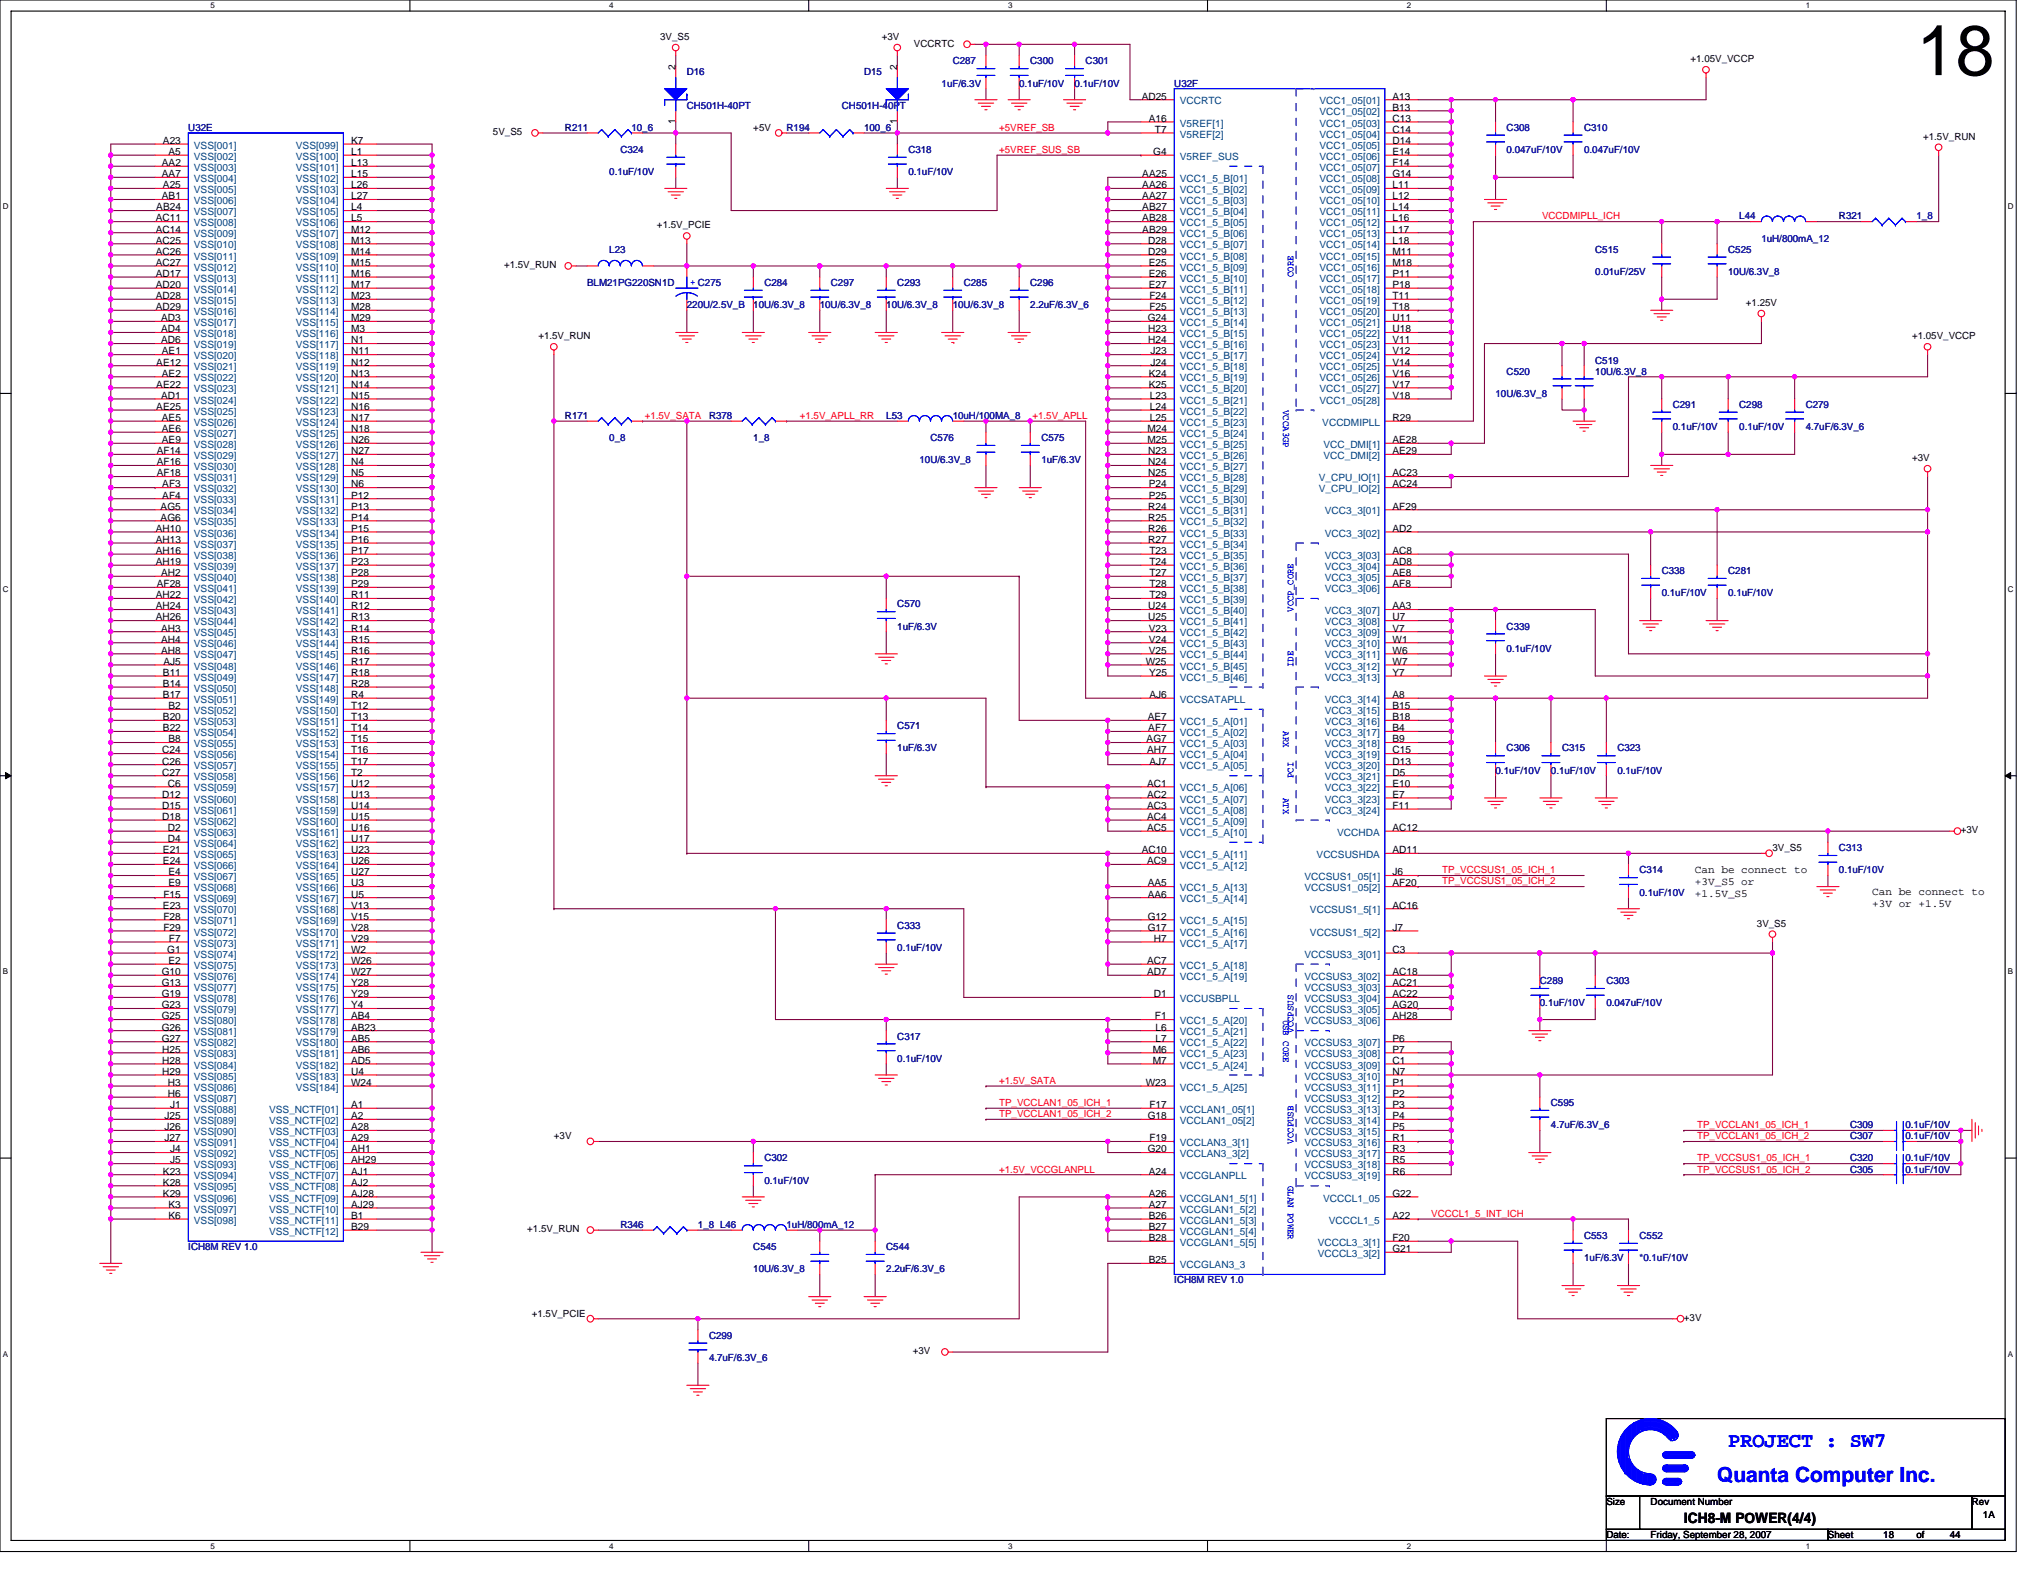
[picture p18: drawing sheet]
<svg xmlns="http://www.w3.org/2000/svg" width="279mm" height="216mm" viewBox="0 0 279 216" stroke-linecap="round" stroke-linejoin="round" font-family="sans-serif">
<defs><g id="words">
<text font-size="9.7" x="263.7" y="10.3">18</text>
<g font-size="2.9" fill="#00f">
<text x="236.2" y="203.8">Quanta Computer Inc.</text>
<text x="237.7" y="199">PROJECT : SW7</text>
</g>
<text font-size="2" x="231.6" y="209.4">ICH8-M POWER(4/4)</text>
<g font-size="1.5">
<text x="233.2" y="120.1">Can be connect to</text>
<text x="233.2" y="121.7">+3V_S5 or</text>
<text x="233.2" y="123.3">+1.5V_S5</text>
<text x="257.6" y="123.1">Can be connect to</text>
<text x="257.6" y="124.7">+3V or +1.5V</text>
</g>
<g font-size="1.4">
<text x="90.8" y="5.5">3V_S5</text>
<text x="121.3" y="5.5">+3V</text>
<text x="92.9" y="9.6" transform="rotate(-90 92.9 9.6)">2</text>
<text x="123.4" y="9.6" transform="rotate(-90 123.4 9.6)">2</text>
<text x="125.7" y="6.4">VCCRTC</text>
<text x="232.6" y="8.6">+1.05V_VCCP</text>
<text x="92.9" y="17.1" transform="rotate(-90 92.9 17.1)">1</text>
<text x="103.6" y="18">+5V</text>
<text x="123.4" y="17.1" transform="rotate(-90 123.4 17.1)">1</text>
<text x="157.1" y="13.7">AD25</text>
<text x="158.1" y="16.7">A16</text>
<text x="191.6" y="13.7">A13</text>
<text x="191.6" y="15.2">B13</text>
<text x="191.6" y="16.7">C13</text>
<text x="22.3" y="22.8">AA2</text>
<text x="22.4" y="19.8">A23</text>
<text x="23.2" y="21.3">A5</text>
<text x="48.3" y="19.8">K7</text>
<text x="48.3" y="21.3">L1</text>
<text x="48.3" y="22.8">L13</text>
<text x="67.8" y="18.6">5V_S5</text>
<text x="158.6" y="21.3">G4</text>
<text x="158.9" y="18.3">T7</text>
<text x="191.6" y="18.3">C14</text>
<text x="191.6" y="19.8">D14</text>
<text x="191.6" y="21.3">E14</text>
<text x="191.6" y="22.8">F14</text>
<text x="264.6" y="19.2">+1.5V_RUN</text>
<text x="21.5" y="28.9">AB24</text>
<text x="22.3" y="24.4">AA7</text>
<text x="22.3" y="27.4">AB1</text>
<text x="22.4" y="25.9">A25</text>
<text x="48.3" y="24.4">L15</text>
<text x="48.3" y="25.9">L26</text>
<text x="48.3" y="27.4">L27</text>
<text x="48.3" y="28.9">L4</text>
<text x="157.1" y="24.4">AA25</text>
<text x="157.1" y="25.9">AA26</text>
<text x="157.1" y="27.4">AA27</text>
<text x="157.1" y="28.9">AB27</text>
<text x="191.6" y="24.4">G14</text>
<text x="191.6" y="25.9">L11</text>
<text x="191.6" y="27.4">L12</text>
<text x="191.6" y="28.9">L14</text>
<text x="21.4" y="30.5">AC11</text>
<text x="21.4" y="32">AC14</text>
<text x="21.4" y="33.5">AC25</text>
<text x="21.4" y="35">AC26</text>
<text x="48.3" y="30.5">L5</text>
<text x="48.3" y="32">M12</text>
<text x="48.3" y="33.5">M13</text>
<text x="48.3" y="35">M14</text>
<text x="90.4" y="31.4">+1.5V_PCIE</text>
<text x="157.1" y="30.5">AB28</text>
<text x="157.1" y="32">AB29</text>
<text x="158" y="33.5">D28</text>
<text x="158" y="35">D29</text>
<text x="191.6" y="30.5">L16</text>
<text x="191.6" y="32">L17</text>
<text x="191.6" y="33.5">L18</text>
<text x="191.6" y="35">M11</text>
<text x="21.4" y="36.6">AC27</text>
<text x="21.4" y="38.1">AD17</text>
<text x="21.4" y="39.6">AD20</text>
<text x="21.4" y="41.1">AD28</text>
<text x="48.3" y="36.6">M15</text>
<text x="48.3" y="38.1">M16</text>
<text x="48.3" y="39.6">M17</text>
<text x="48.3" y="41.1">M23</text>
<text x="69.3" y="36.9">+1.5V_RUN</text>
<text x="158.1" y="36.6">E25</text>
<text x="158.1" y="38.1">E26</text>
<text x="158.1" y="39.6">E27</text>
<text x="158.1" y="41.1">F24</text>
<text x="191.6" y="36.6">M18</text>
<text x="191.6" y="38.1">P11</text>
<text x="191.6" y="39.6">P18</text>
<text x="191.6" y="41.1">T11</text>
<text x="21.4" y="42.7">AD29</text>
<text x="22.2" y="44.2">AD3</text>
<text x="22.2" y="45.7">AD4</text>
<text x="22.2" y="47.2">AD6</text>
<text x="48.3" y="42.7">M28</text>
<text x="48.3" y="44.2">M29</text>
<text x="48.3" y="45.7">M3</text>
<text x="48.3" y="47.2">N1</text>
<text x="74.1" y="46.7">+1.5V_RUN</text>
<text x="157.9" y="44.2">G24</text>
<text x="158" y="45.7">H23</text>
<text x="158" y="47.2">H24</text>
<text x="158.1" y="42.7">F25</text>
<text x="191.6" y="42.7">T18</text>
<text x="191.6" y="45.7">U18</text>
<text x="191.6" y="47.2">V11</text>
<text x="191.6" y="44.2">U11</text>
<text x="240.2" y="42.1">+1.25V</text>
<text x="263" y="46.7">+1.05V_VCCP</text>
<text x="21.5" y="50.3">AE12</text>
<text x="21.5" y="53.3">AE22</text>
<text x="22.3" y="48.7">AE1</text>
<text x="22.3" y="51.8">AE2</text>
<text x="48.3" y="48.7">N11</text>
<text x="48.3" y="50.3">N12</text>
<text x="48.3" y="51.8">N13</text>
<text x="48.3" y="53.3">N14</text>
<text x="158.1" y="51.8">K24</text>
<text x="158.1" y="53.3">K25</text>
<text x="158.3" y="48.7">J23</text>
<text x="158.3" y="50.3">J24</text>
<text x="191.6" y="53.3">V17</text>
<text x="191.6" y="50.3">V14</text>
<text x="191.6" y="51.8">V16</text>
<text x="191.6" y="48.7">V12</text>
<text x="21.5" y="56.4">AE25</text>
<text x="22.2" y="54.8">AD1</text>
<text x="22.3" y="57.9">AE5</text>
<text x="22.3" y="59.4">AE6</text>
<text x="48.3" y="54.8">N15</text>
<text x="48.3" y="56.4">N16</text>
<text x="48.3" y="57.9">N17</text>
<text x="48.3" y="59.4">N18</text>
<text x="157.8" y="59.4">M24</text>
<text x="158.2" y="54.8">L23</text>
<text x="158.2" y="56.4">L24</text>
<text x="158.2" y="57.9">L25</text>
<text x="191.6" y="54.8">V18</text>
<text x="191.6" y="57.9">R29</text>
<text x="21.6" y="62.5">AF14</text>
<text x="21.6" y="64">AF16</text>
<text x="21.6" y="65.5">AF18</text>
<text x="22.3" y="60.9">AE9</text>
<text x="48.3" y="60.9">N26</text>
<text x="48.3" y="62.5">N27</text>
<text x="48.3" y="64">N4</text>
<text x="48.3" y="65.5">N5</text>
<text x="157.8" y="60.9">M25</text>
<text x="158" y="62.5">N23</text>
<text x="158" y="64">N24</text>
<text x="158" y="65.5">N25</text>
<text x="191.6" y="62.5">AE29</text>
<text x="191.6" y="60.9">AE28</text>
<text x="191.6" y="65.5">AC23</text>
<text x="263" y="63.4">+3V</text>
<text x="22.1" y="70.1">AG5</text>
<text x="22.1" y="71.6">AG6</text>
<text x="22.3" y="67">AF3</text>
<text x="22.3" y="68.6">AF4</text>
<text x="48.3" y="67">N6</text>
<text x="48.3" y="68.6">P12</text>
<text x="48.3" y="70.1">P13</text>
<text x="48.3" y="71.6">P14</text>
<text x="158" y="70.1">R24</text>
<text x="158" y="71.6">R25</text>
<text x="158.1" y="67">P24</text>
<text x="158.1" y="68.6">P25</text>
<text x="191.6" y="70.1">AF29</text>
<text x="191.6" y="67">AC24</text>
<text x="21.4" y="73.1">AH10</text>
<text x="21.4" y="74.7">AH13</text>
<text x="21.4" y="76.2">AH16</text>
<text x="21.4" y="77.7">AH19</text>
<text x="48.3" y="73.1">P15</text>
<text x="48.3" y="74.7">P16</text>
<text x="48.3" y="76.2">P17</text>
<text x="48.3" y="77.7">P23</text>
<text x="158" y="73.1">R26</text>
<text x="158" y="74.7">R27</text>
<text x="158.1" y="76.2">T23</text>
<text x="158.1" y="77.7">T24</text>
<text x="191.6" y="73.1">AD2</text>
<text x="191.6" y="76.2">AC8</text>
<text x="191.6" y="77.7">AD8</text>
<text x="21.4" y="82.3">AH22</text>
<text x="21.4" y="83.8">AH24</text>
<text x="21.6" y="80.8">AF28</text>
<text x="22.2" y="79.2">AH2</text>
<text x="48.3" y="79.2">P28</text>
<text x="48.3" y="80.8">P29</text>
<text x="48.3" y="82.3">R11</text>
<text x="48.3" y="83.8">R12</text>
<text x="158" y="83.8">U24</text>
<text x="158.1" y="79.2">T27</text>
<text x="158.1" y="80.8">T28</text>
<text x="158.1" y="82.3">T29</text>
<text x="191.6" y="83.8">AA3</text>
<text x="191.6" y="80.8">AF8</text>
<text x="191.6" y="79.2">AE8</text>
<text x="21.4" y="85.3">AH26</text>
<text x="22.2" y="86.8">AH3</text>
<text x="22.2" y="88.4">AH4</text>
<text x="22.2" y="89.9">AH8</text>
<text x="48.3" y="85.3">R13</text>
<text x="48.3" y="86.8">R14</text>
<text x="48.3" y="88.4">R15</text>
<text x="48.3" y="89.9">R16</text>
<text x="158" y="85.3">U25</text>
<text x="158.1" y="88.4">V24</text>
<text x="158.1" y="89.9">V25</text>
<text x="158.1" y="86.8">V23</text>
<text x="191.6" y="85.3">U7</text>
<text x="191.6" y="86.8">V7</text>
<text x="191.6" y="88.4">W1</text>
<text x="191.6" y="89.9">W6</text>
<text x="22.4" y="92.9">B11</text>
<text x="22.4" y="94.5">B14</text>
<text x="22.4" y="96">B17</text>
<text x="22.5" y="91.4">AJ5</text>
<text x="48.3" y="91.4">R17</text>
<text x="48.3" y="92.9">R18</text>
<text x="48.3" y="94.5">R28</text>
<text x="48.3" y="96">R4</text>
<text x="157.6" y="91.4">W25</text>
<text x="158.1" y="92.9">Y25</text>
<text x="158.1" y="96">AJ6</text>
<text x="191.6" y="91.4">W7</text>
<text x="191.6" y="92.9">Y7</text>
<text x="191.6" y="96">A8</text>
<text x="22.4" y="99">B20</text>
<text x="22.4" y="100.6">B22</text>
<text x="23.2" y="97.5">B2</text>
<text x="48.3" y="97.5">T12</text>
<text x="48.3" y="99">T13</text>
<text x="48.3" y="100.6">T14</text>
<text x="157.9" y="99">AE7</text>
<text x="158" y="100.6">AF7</text>
<text x="191.6" y="97.5">B15</text>
<text x="191.6" y="99">B18</text>
<text x="191.6" y="100.6">B4</text>
<text x="22.3" y="103.6">C24</text>
<text x="22.3" y="105.1">C26</text>
<text x="22.3" y="106.7">C27</text>
<text x="23.2" y="102.1">B8</text>
<text x="48.3" y="102.1">T15</text>
<text x="48.3" y="103.6">T16</text>
<text x="48.3" y="105.1">T17</text>
<text x="48.3" y="106.7">T2</text>
<text x="157.7" y="102.1">AG7</text>
<text x="157.8" y="103.6">AH7</text>
<text x="158.1" y="105.1">AJ7</text>
<text x="191.6" y="102.1">B9</text>
<text x="191.6" y="103.6">C15</text>
<text x="191.6" y="105.1">D13</text>
<text x="191.6" y="106.7">D5</text>
<text x="22.3" y="109.7">D12</text>
<text x="22.3" y="111.2">D15</text>
<text x="22.3" y="112.8">D18</text>
<text x="23.1" y="108.2">C6</text>
<text x="48.3" y="108.2">U12</text>
<text x="48.3" y="109.7">U13</text>
<text x="48.3" y="111.2">U14</text>
<text x="48.3" y="112.8">U15</text>
<text x="157.8" y="108.2">AC1</text>
<text x="157.8" y="109.7">AC2</text>
<text x="157.8" y="111.2">AC3</text>
<text x="157.8" y="112.8">AC4</text>
<text x="191.6" y="108.2">E10</text>
<text x="191.6" y="109.7">E7</text>
<text x="191.6" y="111.2">F11</text>
<text x="22.4" y="117.3">E21</text>
<text x="22.4" y="118.9">E24</text>
<text x="23.1" y="114.3">D2</text>
<text x="23.1" y="115.8">D4</text>
<text x="48.3" y="114.3">U16</text>
<text x="48.3" y="115.8">U17</text>
<text x="48.3" y="117.3">U23</text>
<text x="48.3" y="118.9">U26</text>
<text x="157.1" y="117.3">AC10</text>
<text x="157.8" y="114.3">AC5</text>
<text x="157.8" y="118.9">AC9</text>
<text x="191.6" y="117.3">AD11</text>
<text x="191.6" y="114.3">AC12</text>
<text x="243.8" y="117.1">3V_S5</text>
<text x="269.7" y="114.6">+3V</text>
<text x="22.4" y="124.9">E23</text>
<text x="22.5" y="123.4">F15</text>
<text x="23.2" y="120.4">E4</text>
<text x="23.2" y="121.9">E9</text>
<text x="48.3" y="120.4">U27</text>
<text x="48.3" y="121.9">U3</text>
<text x="48.3" y="123.4">U5</text>
<text x="48.3" y="124.9">V13</text>
<text x="157.9" y="121.9">AA5</text>
<text x="157.9" y="123.4">AA6</text>
<text x="191.6" y="124.9">AC16</text>
<text x="191.6" y="120.4">J6</text>
<text x="191.6" y="121.9">AF20</text>
<text x="22.5" y="126.5">F28</text>
<text x="22.5" y="128">F29</text>
<text x="23" y="131">G1</text>
<text x="23.2" y="129.5">F7</text>
<text x="48.3" y="126.5">V15</text>
<text x="48.3" y="128">V28</text>
<text x="48.3" y="129.5">V29</text>
<text x="48.3" y="131">W2</text>
<text x="157.9" y="126.5">G12</text>
<text x="157.9" y="128">G17</text>
<text x="158.7" y="129.5">H7</text>
<text x="191.6" y="128">J7</text>
<text x="191.6" y="131">C3</text>
<text x="241.7" y="127.4">3V_S5</text>
<text x="22.2" y="134.1">G10</text>
<text x="22.2" y="135.6">G13</text>
<text x="22.2" y="137.1">G19</text>
<text x="23.2" y="132.6">E2</text>
<text x="48.3" y="132.6">W26</text>
<text x="48.3" y="134.1">W27</text>
<text x="48.3" y="135.6">Y28</text>
<text x="48.3" y="137.1">Y29</text>
<text x="157.8" y="134.1">AD7</text>
<text x="157.8" y="132.6">AC7</text>
<text x="158.7" y="137.1">D1</text>
<text x="191.6" y="134.1">AC18</text>
<text x="191.6" y="135.6">AC21</text>
<text x="191.6" y="137.1">AC22</text>
<text x="22.2" y="138.7">G23</text>
<text x="22.2" y="140.2">G25</text>
<text x="22.2" y="141.7">G26</text>
<text x="22.2" y="143.2">G27</text>
<text x="48.3" y="138.7">Y4</text>
<text x="48.3" y="140.2">AB4</text>
<text x="48.3" y="141.7">AB23</text>
<text x="48.3" y="143.2">AB5</text>
<text x="158.9" y="140.2">F1</text>
<text x="159" y="141.7">L6</text>
<text x="159" y="143.2">L7</text>
<text x="191.6" y="138.7">AG20</text>
<text x="191.6" y="140.2">AH28</text>
<text x="191.6" y="143.2">P6</text>
<text x="22.3" y="144.8">H25</text>
<text x="22.3" y="146.3">H28</text>
<text x="22.3" y="147.8">H29</text>
<text x="23.1" y="149.3">H3</text>
<text x="48.3" y="144.8">AB6</text>
<text x="48.3" y="146.3">AD5</text>
<text x="48.3" y="147.8">U4</text>
<text x="48.3" y="149.3">W24</text>
<text x="157.6" y="149.3">W23</text>
<text x="158.6" y="144.8">M6</text>
<text x="158.6" y="146.3">M7</text>
<text x="191.6" y="144.8">P7</text>
<text x="191.6" y="146.3">C1</text>
<text x="191.6" y="147.8">N7</text>
<text x="191.6" y="149.3">P1</text>
<text x="22.6" y="153.9">J25</text>
<text x="22.6" y="155.4">J26</text>
<text x="23.1" y="150.9">H6</text>
<text x="23.4" y="152.4">J1</text>
<text x="48.3" y="152.4">A1</text>
<text x="48.3" y="153.9">A2</text>
<text x="48.3" y="155.4">A28</text>
<text x="157.9" y="153.9">G18</text>
<text x="158.1" y="152.4">F17</text>
<text x="191.6" y="150.9">P2</text>
<text x="191.6" y="152.4">P3</text>
<text x="191.6" y="153.9">P4</text>
<text x="191.6" y="155.4">P5</text>
<text x="22.4" y="161.5">K23</text>
<text x="22.6" y="157">J27</text>
<text x="23.4" y="158.5">J4</text>
<text x="23.4" y="160">J5</text>
<text x="48.3" y="157">A29</text>
<text x="48.3" y="158.5">AH1</text>
<text x="48.3" y="160">AH29</text>
<text x="48.3" y="161.5">AJ1</text>
<text x="76.2" y="156.7">+3V</text>
<text x="157.9" y="158.5">G20</text>
<text x="158.1" y="161.5">A24</text>
<text x="158.1" y="157">F19</text>
<text x="191.6" y="157">R1</text>
<text x="191.6" y="158.5">R3</text>
<text x="191.6" y="160">R5</text>
<text x="191.6" y="161.5">R6</text>
<text x="22.4" y="163">K28</text>
<text x="22.4" y="164.6">K29</text>
<text x="23.2" y="166.1">K3</text>
<text x="23.2" y="167.6">K6</text>
<text x="48.3" y="163">AJ2</text>
<text x="48.3" y="164.6">AJ28</text>
<text x="48.3" y="166.1">AJ29</text>
<text x="48.3" y="167.6">B1</text>
<text x="158.1" y="166.1">A27</text>
<text x="158.1" y="167.6">B26</text>
<text x="158.1" y="164.6">A26</text>
<text x="191.6" y="167.6">A22</text>
<text x="191.6" y="164.6">G22</text>
<text x="48.3" y="169.1">B29</text>
<text x="72.5" y="169.5">+1.5V_RUN</text>
<text x="158.1" y="169.1">B27</text>
<text x="158.1" y="170.7">B28</text>
<text x="158.1" y="173.7">B25</text>
<text x="191.6" y="172.2">G21</text>
<text x="191.6" y="170.7">F20</text>
<text x="73.2" y="181.1">+1.5V_PCIE</text>
<text x="231.6" y="181.7">+3V</text>
<text x="125.6" y="186.2">+3V</text>
<text x="221" y="207">Size</text>
<text x="227.1" y="207">Document Number</text>
<text x="271.3" y="207">Rev</text>
<text x="272.8" y="208.8">1A</text>
<text x="221" y="211.5">Date:</text>
<text x="227.1" y="211.5">Friday, September 28, 2007</text>
<text x="251.5" y="211.5">Sheet</text>
<text x="259.1" y="211.5">18</text>
<text x="263.7" y="211.5">of</text>
<text x="268.2" y="211.5">44</text>
</g>
<g font-size="1.4" fill="#000080">
<text x="94.5" y="10.4">D16</text>
<text x="118.9" y="10.4">D15</text>
<text x="129.5" y="11.9">1uF/6.3V</text>
<text x="131.1" y="8.8">C287</text>
<text x="140.2" y="11.9">0.1uF/10V</text>
<text x="141.7" y="8.8">C300</text>
<text x="147.8" y="11.9">0.1uF/10V</text>
<text x="149.4" y="8.8">C301</text>
<text x="161.5" y="11.9">U32F</text>
<text x="25.9" y="18">U32E</text>
<text x="77.7" y="18">R211</text>
<text x="86.9" y="18">10_6</text>
<text x="94.5" y="14.9">CH501H-40PT</text>
<text x="108.2" y="18">R194</text>
<text x="115.8" y="14.9">CH501H-40PT</text>
<text x="118.9" y="18">100_6</text>
<text x="207.3" y="18">C308</text>
<text x="217.9" y="18">C310</text>
<text x="85.3" y="21">C324</text>
<text x="125" y="21">C318</text>
<text x="207.3" y="21">0.047uF/10V</text>
<text x="217.9" y="21">0.047uF/10V</text>
<text x="83.8" y="24.1">0.1uF/10V</text>
<text x="125" y="24.1">0.1uF/10V</text>
<text x="83.8" y="34.8">L23</text>
<text x="219.5" y="34.8">C515</text>
<text x="237.7" y="34.8">C525</text>
<text x="239.3" y="30.2">L44</text>
<text x="242.3" y="33.2">1uH/800mA_12</text>
<text x="253" y="30.2">R321</text>
<text x="263.7" y="30.2">1_8</text>
<text x="80.8" y="39.3">BLM21PG220SN1D</text>
<text x="105.2" y="39.3">C284</text>
<text x="114.3" y="39.3">C297</text>
<text x="123.4" y="39.3">C293</text>
<text x="132.6" y="39.3">C285</text>
<text x="141.7" y="39.3">C296</text>
<text x="219.5" y="37.8">0.01uF/25V</text>
<text x="237.7" y="37.8">10U/6.3V_8</text>
<text x="94.5" y="42.4">220U/2.5V_B</text>
<text x="103.6" y="42.4">10U/6.3V_8</text>
<text x="112.8" y="42.4">10U/6.3V_8</text>
<text x="121.9" y="42.4">10U/6.3V_8</text>
<text x="131.1" y="42.4">10U/6.3V_8</text>
<text x="141.7" y="42.4">2.2uF/6.3V_6</text>
<text x="207.3" y="51.5">C520</text>
<text x="219.5" y="50">C519</text>
<text x="219.5" y="51.5">10U/6.3V_8</text>
<text x="77.7" y="57.6">R171</text>
<text x="97.5" y="57.6">R378</text>
<text x="121.9" y="57.6">L53</text>
<text x="131.1" y="57.6">10uH/100MA_8</text>
<text x="205.7" y="54.6">10U/6.3V_8</text>
<text x="230.1" y="56.1">C291</text>
<text x="230.1" y="59.1">0.1uF/10V</text>
<text x="239.3" y="56.1">C298</text>
<text x="239.3" y="59.1">0.1uF/10V</text>
<text x="248.4" y="56.1">C279</text>
<text x="248.4" y="59.1">4.7uF/6.3V_6</text>
<text x="83.8" y="60.7">0_8</text>
<text x="103.6" y="60.7">1_8</text>
<text x="126.5" y="63.7">10U/6.3V_8</text>
<text x="128" y="60.7">C576</text>
<text x="143.3" y="60.7">C575</text>
<text x="143.3" y="63.7">1uF/6.3V</text>
<text x="123.4" y="83.5">C570</text>
<text x="228.6" y="79">C338</text>
<text x="228.6" y="82">0.1uF/10V</text>
<text x="237.7" y="79">C281</text>
<text x="237.7" y="82">0.1uF/10V</text>
<text x="123.4" y="86.6">1uF/6.3V</text>
<text x="207.3" y="86.6">C339</text>
<text x="207.3" y="89.6">0.1uF/10V</text>
<text x="123.4" y="100.3">C571</text>
<text x="123.4" y="103.3">1uF/6.3V</text>
<text x="205.7" y="106.4">0.1uF/10V</text>
<text x="207.3" y="103.3">C306</text>
<text x="213.4" y="106.4">0.1uF/10V</text>
<text x="214.9" y="103.3">C315</text>
<text x="222.5" y="103.3">C323</text>
<text x="222.5" y="106.4">0.1uF/10V</text>
<text x="253" y="117.1">C313</text>
<text x="225.6" y="120.1">C314</text>
<text x="225.6" y="123.1">0.1uF/10V</text>
<text x="253" y="120.1">0.1uF/10V</text>
<text x="123.4" y="127.7">C333</text>
<text x="123.4" y="130.8">0.1uF/10V</text>
<text x="211.8" y="135.3">C289</text>
<text x="221" y="135.3">C303</text>
<text x="123.4" y="143">C317</text>
<text x="211.8" y="138.4">0.1uF/10V</text>
<text x="221" y="138.4">0.047uF/10V</text>
<text x="123.4" y="146">0.1uF/10V</text>
<text x="213.4" y="152.1">C595</text>
<text x="213.4" y="155.2">4.7uF/6.3V_6</text>
<text x="254.5" y="155.2">C309</text>
<text x="262.1" y="155.2">0.1uF/10V</text>
<text x="105.2" y="159.7">C302</text>
<text x="254.5" y="161.2">C305</text>
<text x="254.5" y="159.7">C320</text>
<text x="254.5" y="156.7">C307</text>
<text x="262.1" y="161.2">0.1uF/10V</text>
<text x="262.1" y="159.7">0.1uF/10V</text>
<text x="262.1" y="156.7">0.1uF/10V</text>
<text x="105.2" y="162.8">0.1uF/10V</text>
<text x="25.9" y="171.9">ICH8M REV 1.0</text>
<text x="85.3" y="168.9">R346</text>
<text x="96" y="168.9">1_8 L46</text>
<text x="103.6" y="171.9">C545</text>
<text x="108.2" y="168.9">1uH/800mA_12</text>
<text x="121.9" y="171.9">C544</text>
<text x="217.9" y="170.4">C553</text>
<text x="217.9" y="173.4">1uF/6.3V</text>
<text x="225.6" y="170.4">C552</text>
<text x="225.6" y="173.4">*0.1uF/10V</text>
<text x="103.6" y="175">10U/6.3V_8</text>
<text x="121.9" y="175">2.2uF/6.3V_6</text>
<text x="161.5" y="176.5">ICH8M REV 1.0</text>
<text x="97.5" y="184.1">C299</text>
<text x="97.5" y="187.2">4.7uF/6.3V_6</text>
</g>
<g font-size="1.4" fill="#f00">
<text x="137.5" y="18">+5VREF_SB</text>
<text x="137.5" y="21">+5VREF_SUS_SB</text>
<text x="212.1" y="30.2">VCCDMIPLL_ICH</text>
<text x="88.7" y="57.6">+1.5V_SATA</text>
<text x="110" y="57.6">+1.5V_APLL_RR</text>
<text x="142" y="57.6">+1.5V_APLL</text>
<text x="198.4" y="121.6">TP_VCCSUS1_05_ICH_2</text>
<text x="198.4" y="120.1">TP_VCCSUS1_05_ICH_1</text>
<text x="137.5" y="149.1">+1.5V_SATA</text>
<text x="137.5" y="152.1">TP_VCCLAN1_05_ICH_1</text>
<text x="137.5" y="153.6">TP_VCCLAN1_05_ICH_2</text>
<text x="233.5" y="155.2">TP_VCCLAN1_05_ICH_1</text>
<text x="137.5" y="161.2">+1.5V_VCCGLANPLL</text>
<text x="233.5" y="161.2">TP_VCCSUS1_05_ICH_2</text>
<text x="233.5" y="159.7">TP_VCCSUS1_05_ICH_1</text>
<text x="233.5" y="156.7">TP_VCCLAN1_05_ICH_2</text>
<text x="196.9" y="167.3">VCCCL1_5_INT_ICH</text>
</g>
<g font-size="1.4" fill="#004080">
<text x="162.3" y="17.4">V5REF[1]</text>
<text x="162.3" y="14.4">VCCRTC</text>
<text x="181.5" y="14.4">VCC1_05[01]</text>
<text x="181.5" y="15.9">VCC1_05[02]</text>
<text x="181.5" y="17.4">VCC1_05[03]</text>
<text x="26.7" y="20.4">VSS[001]</text>
<text x="26.7" y="22">VSS[002]</text>
<text x="26.7" y="23.5">VSS[003]</text>
<text x="40.7" y="20.4">VSS[099]</text>
<text x="40.7" y="22">VSS[100]</text>
<text x="40.7" y="23.5">VSS[101]</text>
<text x="162.3" y="18.9">V5REF[2]</text>
<text x="162.3" y="22">V5REF_SUS</text>
<text x="181.5" y="18.9">VCC1_05[04]</text>
<text x="181.5" y="20.4">VCC1_05[05]</text>
<text x="181.5" y="22">VCC1_05[06]</text>
<text x="181.5" y="23.5">VCC1_05[07]</text>
<text x="26.7" y="25">VSS[004]</text>
<text x="26.7" y="26.5">VSS[005]</text>
<text x="26.7" y="28.1">VSS[006]</text>
<text x="26.7" y="29.6">VSS[007]</text>
<text x="40.7" y="25">VSS[102]</text>
<text x="40.7" y="26.5">VSS[103]</text>
<text x="40.7" y="28.1">VSS[104]</text>
<text x="40.7" y="29.6">VSS[105]</text>
<text x="162.3" y="25">VCC1_5_B[01]</text>
<text x="162.3" y="26.5">VCC1_5_B[02]</text>
<text x="162.3" y="28.1">VCC1_5_B[03]</text>
<text x="162.3" y="29.6">VCC1_5_B[04]</text>
<text x="181.5" y="25">VCC1_05[08]</text>
<text x="181.5" y="26.5">VCC1_05[09]</text>
<text x="181.5" y="28.1">VCC1_05[10]</text>
<text x="181.5" y="29.6">VCC1_05[11]</text>
<text x="26.7" y="31.1">VSS[008]</text>
<text x="26.7" y="32.6">VSS[009]</text>
<text x="26.7" y="34.2">VSS[010]</text>
<text x="26.7" y="35.7">VSS[011]</text>
<text x="40.7" y="31.1">VSS[106]</text>
<text x="40.7" y="32.6">VSS[107]</text>
<text x="40.7" y="34.2">VSS[108]</text>
<text x="40.7" y="35.7">VSS[109]</text>
<text x="162.3" y="31.1">VCC1_5_B[05]</text>
<text x="162.3" y="32.6">VCC1_5_B[06]</text>
<text x="162.3" y="34.2">VCC1_5_B[07]</text>
<text x="162.3" y="35.7">VCC1_5_B[08]</text>
<text x="181.5" y="31.1">VCC1_05[12]</text>
<text x="181.5" y="32.6">VCC1_05[13]</text>
<text x="181.5" y="34.2">VCC1_05[14]</text>
<text x="181.5" y="35.7">VCC1_05[15]</text>
<text x="26.7" y="37.2">VSS[012]</text>
<text x="26.7" y="38.7">VSS[013]</text>
<text x="26.7" y="40.3">VSS[014]</text>
<text x="26.7" y="41.8">VSS[015]</text>
<text x="40.7" y="37.2">VSS[110]</text>
<text x="40.7" y="38.7">VSS[111]</text>
<text x="40.7" y="40.3">VSS[112]</text>
<text x="40.7" y="41.8">VSS[113]</text>
<text x="162.3" y="37.2">VCC1_5_B[09]</text>
<text x="162.3" y="38.7">VCC1_5_B[10]</text>
<text x="162.3" y="40.3">VCC1_5_B[11]</text>
<text x="162.3" y="41.8">VCC1_5_B[12]</text>
<text x="181.5" y="37.2">VCC1_05[16]</text>
<text x="181.5" y="38.7">VCC1_05[17]</text>
<text x="181.5" y="40.3">VCC1_05[18]</text>
<text x="181.5" y="41.8">VCC1_05[19]</text>
<text x="26.7" y="43.3">VSS[016]</text>
<text x="26.7" y="44.8">VSS[017]</text>
<text x="26.7" y="46.4">VSS[018]</text>
<text x="26.7" y="47.9">VSS[019]</text>
<text x="40.7" y="43.3">VSS[114]</text>
<text x="40.7" y="44.8">VSS[115]</text>
<text x="40.7" y="46.4">VSS[116]</text>
<text x="40.7" y="47.9">VSS[117]</text>
<text x="162.3" y="43.3">VCC1_5_B[13]</text>
<text x="162.3" y="44.8">VCC1_5_B[14]</text>
<text x="162.3" y="46.4">VCC1_5_B[15]</text>
<text x="162.3" y="47.9">VCC1_5_B[16]</text>
<text x="181.5" y="43.3">VCC1_05[20]</text>
<text x="181.5" y="46.4">VCC1_05[22]</text>
<text x="181.5" y="47.9">VCC1_05[23]</text>
<text x="181.5" y="44.8">VCC1_05[21]</text>
<text x="26.7" y="49.4">VSS[020]</text>
<text x="26.7" y="50.9">VSS[021]</text>
<text x="26.7" y="52.5">VSS[022]</text>
<text x="26.7" y="54">VSS[023]</text>
<text x="40.7" y="49.4">VSS[118]</text>
<text x="40.7" y="50.9">VSS[119]</text>
<text x="40.7" y="52.5">VSS[120]</text>
<text x="40.7" y="54">VSS[121]</text>
<text x="162.3" y="49.4">VCC1_5_B[17]</text>
<text x="162.3" y="50.9">VCC1_5_B[18]</text>
<text x="162.3" y="52.5">VCC1_5_B[19]</text>
<text x="162.3" y="54">VCC1_5_B[20]</text>
<text x="181.5" y="54">VCC1_05[27]</text>
<text x="181.5" y="50.9">VCC1_05[25]</text>
<text x="181.5" y="52.5">VCC1_05[26]</text>
<text x="181.5" y="49.4">VCC1_05[24]</text>
<text x="26.7" y="55.5">VSS[024]</text>
<text x="26.7" y="57">VSS[025]</text>
<text x="26.7" y="58.5">VSS[026]</text>
<text x="40.7" y="55.5">VSS[122]</text>
<text x="40.7" y="57">VSS[123]</text>
<text x="40.7" y="58.5">VSS[124]</text>
<text x="162.3" y="55.5">VCC1_5_B[21]</text>
<text x="162.3" y="57">VCC1_5_B[22]</text>
<text x="162.3" y="58.5">VCC1_5_B[23]</text>
<text x="181.5" y="55.5">VCC1_05[28]</text>
<text x="181.9" y="58.5">VCCDMIPLL</text>
<text x="26.7" y="60.1">VSS[027]</text>
<text x="26.7" y="61.6">VSS[028]</text>
<text x="26.7" y="63.1">VSS[029]</text>
<text x="26.7" y="64.6">VSS[030]</text>
<text x="40.7" y="60.1">VSS[125]</text>
<text x="40.7" y="61.6">VSS[126]</text>
<text x="40.7" y="63.1">VSS[127]</text>
<text x="40.7" y="64.6">VSS[128]</text>
<text x="162.3" y="60.1">VCC1_5_B[24]</text>
<text x="162.3" y="61.6">VCC1_5_B[25]</text>
<text x="162.3" y="63.1">VCC1_5_B[26]</text>
<text x="162.3" y="64.6">VCC1_5_B[27]</text>
<text x="182.1" y="63.1">VCC_DMI[2]</text>
<text x="182.1" y="61.6">VCC_DMI[1]</text>
<text x="26.7" y="66.2">VSS[031]</text>
<text x="26.7" y="67.7">VSS[032]</text>
<text x="26.7" y="69.2">VSS[033]</text>
<text x="26.7" y="70.7">VSS[034]</text>
<text x="40.7" y="66.2">VSS[129]</text>
<text x="40.7" y="67.7">VSS[130]</text>
<text x="40.7" y="69.2">VSS[131]</text>
<text x="40.7" y="70.7">VSS[132]</text>
<text x="162.3" y="66.2">VCC1_5_B[28]</text>
<text x="162.3" y="67.7">VCC1_5_B[29]</text>
<text x="162.3" y="69.2">VCC1_5_B[30]</text>
<text x="162.3" y="70.7">VCC1_5_B[31]</text>
<text x="181.4" y="66.2">V_CPU_IO[1]</text>
<text x="181.4" y="67.7">V_CPU_IO[2]</text>
<text x="182.3" y="70.7">VCC3_3[01]</text>
<text x="26.7" y="72.3">VSS[035]</text>
<text x="26.7" y="73.8">VSS[036]</text>
<text x="26.7" y="75.3">VSS[037]</text>
<text x="26.7" y="76.8">VSS[038]</text>
<text x="40.7" y="72.3">VSS[133]</text>
<text x="40.7" y="73.8">VSS[134]</text>
<text x="40.7" y="75.3">VSS[135]</text>
<text x="40.7" y="76.8">VSS[136]</text>
<text x="162.3" y="72.3">VCC1_5_B[32]</text>
<text x="162.3" y="73.8">VCC1_5_B[33]</text>
<text x="162.3" y="75.3">VCC1_5_B[34]</text>
<text x="162.3" y="76.8">VCC1_5_B[35]</text>
<text x="182.3" y="73.8">VCC3_3[02]</text>
<text x="182.3" y="76.8">VCC3_3[03]</text>
<text x="26.7" y="78.4">VSS[039]</text>
<text x="26.7" y="79.9">VSS[040]</text>
<text x="26.7" y="81.4">VSS[041]</text>
<text x="26.7" y="82.9">VSS[042]</text>
<text x="40.7" y="78.4">VSS[137]</text>
<text x="40.7" y="79.9">VSS[138]</text>
<text x="40.7" y="81.4">VSS[139]</text>
<text x="40.7" y="82.9">VSS[140]</text>
<text x="162.3" y="78.4">VCC1_5_B[36]</text>
<text x="162.3" y="79.9">VCC1_5_B[37]</text>
<text x="162.3" y="81.4">VCC1_5_B[38]</text>
<text x="162.3" y="82.9">VCC1_5_B[39]</text>
<text x="182.3" y="81.4">VCC3_3[06]</text>
<text x="182.3" y="79.9">VCC3_3[05]</text>
<text x="182.3" y="78.4">VCC3_3[04]</text>
<text x="26.7" y="84.5">VSS[043]</text>
<text x="26.7" y="86">VSS[044]</text>
<text x="26.7" y="87.5">VSS[045]</text>
<text x="26.7" y="89">VSS[046]</text>
<text x="40.7" y="84.5">VSS[141]</text>
<text x="40.7" y="86">VSS[142]</text>
<text x="40.7" y="87.5">VSS[143]</text>
<text x="40.7" y="89">VSS[144]</text>
<text x="162.3" y="84.5">VCC1_5_B[40]</text>
<text x="162.3" y="89">VCC1_5_B[43]</text>
<text x="162.3" y="86">VCC1_5_B[41]</text>
<text x="162.3" y="87.5">VCC1_5_B[42]</text>
<text x="182.3" y="84.5">VCC3_3[07]</text>
<text x="182.3" y="86">VCC3_3[08]</text>
<text x="182.3" y="87.5">VCC3_3[09]</text>
<text x="182.3" y="89">VCC3_3[10]</text>
<text x="26.7" y="90.6">VSS[047]</text>
<text x="26.7" y="92.1">VSS[048]</text>
<text x="26.7" y="93.6">VSS[049]</text>
<text x="26.7" y="95.1">VSS[050]</text>
<text x="40.7" y="90.6">VSS[145]</text>
<text x="40.7" y="92.1">VSS[146]</text>
<text x="40.7" y="93.6">VSS[147]</text>
<text x="40.7" y="95.1">VSS[148]</text>
<text x="162.3" y="92.1">VCC1_5_B[45]</text>
<text x="162.3" y="93.6">VCC1_5_B[46]</text>
<text x="162.3" y="90.6">VCC1_5_B[44]</text>
<text x="182.3" y="90.6">VCC3_3[11]</text>
<text x="182.3" y="92.1">VCC3_3[12]</text>
<text x="182.3" y="93.6">VCC3_3[13]</text>
<text x="26.7" y="96.6">VSS[051]</text>
<text x="26.7" y="98.2">VSS[052]</text>
<text x="26.7" y="99.7">VSS[053]</text>
<text x="26.7" y="101.2">VSS[054]</text>
<text x="40.7" y="96.6">VSS[149]</text>
<text x="40.7" y="98.2">VSS[150]</text>
<text x="40.7" y="99.7">VSS[151]</text>
<text x="40.7" y="101.2">VSS[152]</text>
<text x="162.3" y="99.7">VCC1_5_A[01]</text>
<text x="162.3" y="101.2">VCC1_5_A[02]</text>
<text x="162.3" y="96.6">VCCSATAPLL</text>
<text x="182.3" y="98.2">VCC3_3[15]</text>
<text x="182.3" y="99.7">VCC3_3[16]</text>
<text x="182.3" y="101.2">VCC3_3[17]</text>
<text x="182.3" y="96.6">VCC3_3[14]</text>
<text x="26.7" y="102.7">VSS[055]</text>
<text x="26.7" y="104.3">VSS[056]</text>
<text x="26.7" y="105.8">VSS[057]</text>
<text x="26.7" y="107.3">VSS[058]</text>
<text x="40.7" y="102.7">VSS[153]</text>
<text x="40.7" y="104.3">VSS[154]</text>
<text x="40.7" y="105.8">VSS[155]</text>
<text x="40.7" y="107.3">VSS[156]</text>
<text x="162.3" y="102.7">VCC1_5_A[03]</text>
<text x="162.3" y="104.3">VCC1_5_A[04]</text>
<text x="162.3" y="105.8">VCC1_5_A[05]</text>
<text x="182.3" y="102.7">VCC3_3[18]</text>
<text x="182.3" y="104.3">VCC3_3[19]</text>
<text x="182.3" y="105.8">VCC3_3[20]</text>
<text x="182.3" y="107.3">VCC3_3[21]</text>
<text x="26.7" y="108.8">VSS[059]</text>
<text x="26.7" y="110.4">VSS[060]</text>
<text x="26.7" y="111.9">VSS[061]</text>
<text x="26.7" y="113.4">VSS[062]</text>
<text x="40.7" y="108.8">VSS[157]</text>
<text x="40.7" y="110.4">VSS[158]</text>
<text x="40.7" y="111.9">VSS[159]</text>
<text x="40.7" y="113.4">VSS[160]</text>
<text x="162.3" y="108.8">VCC1_5_A[06]</text>
<text x="162.3" y="110.4">VCC1_5_A[07]</text>
<text x="162.3" y="111.9">VCC1_5_A[08]</text>
<text x="162.3" y="113.4">VCC1_5_A[09]</text>
<text x="182.3" y="108.8">VCC3_3[22]</text>
<text x="182.3" y="110.4">VCC3_3[23]</text>
<text x="182.3" y="111.9">VCC3_3[24]</text>
<text x="26.7" y="114.9">VSS[063]</text>
<text x="26.7" y="116.5">VSS[064]</text>
<text x="26.7" y="118">VSS[065]</text>
<text x="26.7" y="119.5">VSS[066]</text>
<text x="40.7" y="114.9">VSS[161]</text>
<text x="40.7" y="116.5">VSS[162]</text>
<text x="40.7" y="118">VSS[163]</text>
<text x="40.7" y="119.5">VSS[164]</text>
<text x="162.3" y="114.9">VCC1_5_A[10]</text>
<text x="162.3" y="118">VCC1_5_A[11]</text>
<text x="162.3" y="119.5">VCC1_5_A[12]</text>
<text x="181.1" y="118">VCCSUSHDA</text>
<text x="183.9" y="114.9">VCCHDA</text>
<text x="26.7" y="121">VSS[067]</text>
<text x="26.7" y="122.6">VSS[068]</text>
<text x="26.7" y="124.1">VSS[069]</text>
<text x="26.7" y="125.6">VSS[070]</text>
<text x="40.7" y="121">VSS[165]</text>
<text x="40.7" y="122.6">VSS[166]</text>
<text x="40.7" y="124.1">VSS[167]</text>
<text x="40.7" y="125.6">VSS[168]</text>
<text x="162.3" y="122.6">VCC1_5_A[13]</text>
<text x="162.3" y="124.1">VCC1_5_A[14]</text>
<text x="179.5" y="121">VCCSUS1_05[1]</text>
<text x="179.5" y="122.6">VCCSUS1_05[2]</text>
<text x="180.2" y="125.6">VCCSUS1_5[1]</text>
<text x="26.7" y="127.1">VSS[071]</text>
<text x="26.7" y="128.7">VSS[072]</text>
<text x="26.7" y="130.2">VSS[073]</text>
<text x="26.7" y="131.7">VSS[074]</text>
<text x="40.7" y="127.1">VSS[169]</text>
<text x="40.7" y="128.7">VSS[170]</text>
<text x="40.7" y="130.2">VSS[171]</text>
<text x="40.7" y="131.7">VSS[172]</text>
<text x="162.3" y="127.1">VCC1_5_A[15]</text>
<text x="162.3" y="128.7">VCC1_5_A[16]</text>
<text x="162.3" y="130.2">VCC1_5_A[17]</text>
<text x="179.5" y="131.7">VCCSUS3_3[01]</text>
<text x="180.2" y="128.7">VCCSUS1_5[2]</text>
<text x="26.7" y="133.2">VSS[075]</text>
<text x="26.7" y="134.7">VSS[076]</text>
<text x="26.7" y="136.3">VSS[077]</text>
<text x="26.7" y="137.8">VSS[078]</text>
<text x="40.7" y="133.2">VSS[173]</text>
<text x="40.7" y="134.7">VSS[174]</text>
<text x="40.7" y="136.3">VSS[175]</text>
<text x="40.7" y="137.8">VSS[176]</text>
<text x="162.3" y="137.8">VCCUSBPLL</text>
<text x="162.3" y="134.7">VCC1_5_A[19]</text>
<text x="162.3" y="133.2">VCC1_5_A[18]</text>
<text x="179.5" y="134.7">VCCSUS3_3[02]</text>
<text x="179.5" y="136.3">VCCSUS3_3[03]</text>
<text x="179.5" y="137.8">VCCSUS3_3[04]</text>
<text x="26.7" y="139.3">VSS[079]</text>
<text x="26.7" y="140.8">VSS[080]</text>
<text x="26.7" y="142.4">VSS[081]</text>
<text x="26.7" y="143.9">VSS[082]</text>
<text x="40.7" y="139.3">VSS[177]</text>
<text x="40.7" y="140.8">VSS[178]</text>
<text x="40.7" y="142.4">VSS[179]</text>
<text x="40.7" y="143.9">VSS[180]</text>
<text x="162.3" y="140.8">VCC1_5_A[20]</text>
<text x="162.3" y="142.4">VCC1_5_A[21]</text>
<text x="162.3" y="143.9">VCC1_5_A[22]</text>
<text x="179.5" y="139.3">VCCSUS3_3[05]</text>
<text x="179.5" y="140.8">VCCSUS3_3[06]</text>
<text x="179.5" y="143.9">VCCSUS3_3[07]</text>
<text x="26.7" y="145.4">VSS[083]</text>
<text x="26.7" y="146.9">VSS[084]</text>
<text x="26.7" y="148.5">VSS[085]</text>
<text x="26.7" y="150">VSS[086]</text>
<text x="40.7" y="145.4">VSS[181]</text>
<text x="40.7" y="146.9">VSS[182]</text>
<text x="40.7" y="148.5">VSS[183]</text>
<text x="40.7" y="150">VSS[184]</text>
<text x="162.3" y="145.4">VCC1_5_A[23]</text>
<text x="162.3" y="146.9">VCC1_5_A[24]</text>
<text x="162.3" y="150">VCC1_5_A[25]</text>
<text x="179.5" y="145.4">VCCSUS3_3[08]</text>
<text x="179.5" y="146.9">VCCSUS3_3[09]</text>
<text x="179.5" y="148.5">VCCSUS3_3[10]</text>
<text x="179.5" y="150">VCCSUS3_3[11]</text>
<text x="26.7" y="151.5">VSS[087]</text>
<text x="26.7" y="153">VSS[088]</text>
<text x="26.7" y="154.6">VSS[089]</text>
<text x="37" y="153">VSS_NCTF[01]</text>
<text x="37" y="154.6">VSS_NCTF[02]</text>
<text x="162.3" y="153">VCCLAN1_05[1]</text>
<text x="162.3" y="154.6">VCCLAN1_05[2]</text>
<text x="179.5" y="151.5">VCCSUS3_3[12]</text>
<text x="179.5" y="153">VCCSUS3_3[13]</text>
<text x="179.5" y="154.6">VCCSUS3_3[14]</text>
<text x="26.7" y="156.1">VSS[090]</text>
<text x="26.7" y="157.6">VSS[091]</text>
<text x="26.7" y="159.1">VSS[092]</text>
<text x="26.7" y="160.7">VSS[093]</text>
<text x="37" y="156.1">VSS_NCTF[03]</text>
<text x="37" y="157.6">VSS_NCTF[04]</text>
<text x="37" y="159.1">VSS_NCTF[05]</text>
<text x="37" y="160.7">VSS_NCTF[06]</text>
<text x="162.3" y="157.6">VCCLAN3_3[1]</text>
<text x="162.3" y="159.1">VCCLAN3_3[2]</text>
<text x="179.5" y="156.1">VCCSUS3_3[15]</text>
<text x="179.5" y="157.6">VCCSUS3_3[16]</text>
<text x="179.5" y="159.1">VCCSUS3_3[17]</text>
<text x="179.5" y="160.7">VCCSUS3_3[18]</text>
<text x="26.7" y="162.2">VSS[094]</text>
<text x="26.7" y="163.7">VSS[095]</text>
<text x="26.7" y="165.2">VSS[096]</text>
<text x="26.7" y="166.8">VSS[097]</text>
<text x="37" y="162.2">VSS_NCTF[07]</text>
<text x="37" y="163.7">VSS_NCTF[08]</text>
<text x="37" y="165.2">VSS_NCTF[09]</text>
<text x="37" y="166.8">VSS_NCTF[10]</text>
<text x="162.3" y="166.8">VCCGLAN1_5[2]</text>
<text x="162.3" y="165.2">VCCGLAN1_5[1]</text>
<text x="162.3" y="162.2">VCCGLANPLL</text>
<text x="179.5" y="162.2">VCCSUS3_3[19]</text>
<text x="182" y="165.2">VCCCL1_05</text>
<text x="26.7" y="168.3">VSS[098]</text>
<text x="37" y="168.3">VSS_NCTF[11]</text>
<text x="37" y="169.8">VSS_NCTF[12]</text>
<text x="162.3" y="169.8">VCCGLAN1_5[4]</text>
<text x="162.3" y="171.3">VCCGLAN1_5[5]</text>
<text x="162.3" y="168.3">VCCGLAN1_5[3]</text>
<text x="181.3" y="172.8">VCCCL3_3[2]</text>
<text x="181.3" y="171.3">VCCCL3_3[1]</text>
<text x="182.8" y="168.3">VCCCL1_5</text>
<text x="162.3" y="174.4">VCCGLAN3_3</text>
</g>
<g font-size="1.4" fill="#00f">
<text x="95" y="39.2">+ C275</text>
<text x="177.9" y="38.1" transform="rotate(-90 177.9 38.1)">CORE</text>
<text x="176.5" y="56.4" transform="rotate(90 176.5 56.4)">VCCA3GP</text>
<text x="177.9" y="84.1" transform="rotate(-90 177.9 84.1)">VCCP_CORE</text>
<text x="177.9" y="91.7" transform="rotate(-90 177.9 91.7)">IDE</text>
<text x="176.5" y="100.6" transform="rotate(90 176.5 100.6)">ARX</text>
<text x="177.9" y="107" transform="rotate(-90 177.9 107)">PCI</text>
<text x="176.5" y="109.7" transform="rotate(90 176.5 109.7)">ATX</text>
<text x="176.5" y="140.2" transform="rotate(90 176.5 140.2)">USB CORE</text>
<text x="177.9" y="142" transform="rotate(-90 177.9 142)">VCCPSUS</text>
<text x="177.9" y="157.3" transform="rotate(-90 177.9 157.3)">VCCPUSB</text>
<text x="177.1" y="163.1" transform="rotate(90 177.1 163.1)">GLAN POWER</text>
</g>
<g font-size="1.1">
<text x="29" y="1.1">5</text>
<text x="83.8" y="1.1">4</text>
<text x="138.7" y="1.1">3</text>
<text x="193.5" y="1.1">2</text>
<text x="248.4" y="1.1">1</text>
<text x=".4" y="28.8">D</text>
<text x="276.2" y="28.8">D</text>
<text x=".4" y="81.4">C</text>
<text x="276.2" y="81.4">C</text>
<text x=".4" y="134">B</text>
<text x="276.2" y="134">B</text>
<text x=".4" y="186.5">A</text>
<text x="276.2" y="186.5">A</text>
<text x="29" y="213">5</text>
<text x="83.8" y="213">4</text>
<text x="138.7" y="213">3</text>
<text x="193.5" y="213">2</text>
<text x="248.4" y="213">1</text>
</g>
</g></defs>
<path d="M0 0h277.4v213.4h-277.4zM1.5 1.5h274.3v210.3h-274.3z" fill="none" stroke="#000" stroke-width=".15"/>
<g fill="#fff">
<path d="M29 .1h.5v1.3h-.5z"/>
<path d="M29 212h.5v1.2h-.5z"/>
</g>
<path d="M56.4 0v1.5M56.4 211.8v1.6" fill="none" stroke="#000" stroke-width=".15"/>
<g fill="#fff">
<path d="M83.8 .1h.6v1.3h-.6z"/>
<path d="M83.8 212h.6v1.2h-.6z"/>
</g>
<path d="M111.3 0v1.5M111.3 211.8v1.6" fill="none" stroke="#000" stroke-width=".15"/>
<g fill="#fff">
<path d="M138.7 .1h.6v1.3h-.6z"/>
<path d="M138.7 212h.6v1.2h-.6z"/>
</g>
<path d="M166.1 0v1.5M166.1 211.8v1.6" fill="none" stroke="#000" stroke-width=".15"/>
<g fill="#fff">
<path d="M193.5 .1h.6v1.3h-.6z"/>
<path d="M193.5 212h.6v1.2h-.6z"/>
</g>
<path d="M221 0v1.5M221 211.8v1.6" fill="none" stroke="#000" stroke-width=".15"/>
<g fill="#fff">
<path d="M248.4 .1h.6v1.3h-.6z"/>
<path d="M248.4 212h.6v1.2h-.6z"/>
<path d="M.4 27.8h.8v1.2h-.8z"/>
<path d="M276.2 27.8h.8v1.2h-.8z"/>
<path d="M.4 80.4h.8v1.2h-.8z"/>
<path d="M276.2 80.4h.8v1.2h-.8z"/>
</g>
<path d="M0 54.1h1.5M275.8 54.1h1.6" fill="none" stroke="#000" stroke-width=".15"/>
<g fill="#fff">
<path d="M.4 133h.7v1.2h-.7z"/>
<path d="M276.2 133h.7v1.2h-.7z"/>
</g>
<path d="M0 106.7h1.5M275.8 106.7h1.6" fill="none" stroke="#000" stroke-width=".15"/>
<path d="M.8 106.2l.7 .5-.7 .4zM275.8 106.7l.8-.5v.9z" fill="#000" stroke="#000" stroke-width=".14"/>
<g fill="#fff">
<path d="M.4 185.5h.7v1.3h-.7z"/>
<path d="M276.2 185.5h.8v1.3h-.8z"/>
</g>
<path d="M0 159.3h1.5M275.8 159.3h1.6M221 195.1h54.8v10.6h-54.8zM221 205.7h4.6v4.6h-4.6zM221 210.3h30.5v1.5h-30.5zM225.6 205.7h45.7v4.6h-45.7zM251.5 210.3h24.3v1.5h-24.3zM271.3 205.7h4.5v4.6h-4.5z" fill="none" stroke="#000" stroke-width=".15"/>
<g fill="none" stroke="#800040" stroke-width=".15">
<path d="M21.3 19.8h-6.1v147.8M51.8 19.8h7.6v3.1M74.7 18.3h6.1M88.4 18.3h4.6M93 18.3h7.6v10.7h36.6v-7.7h19.8M93 18.3h.1M93 7.6v1.5M93 18.3v1.5M93 16.8v1.5M108.2 18.3h3.1M118.9 18.3h4.5M123.4 16.8v1.5"/>
<path d="M123.4 18.3h.1M123.4 7.6v1.5M123.4 18.3v1.5M123.4 18.3h29M134.1 6.1h1.5M135.6 6.1v1.5M135.6 12.2v1.5M135.6 6.1h.1M135.6 6.1h19.8v7.6h1.6M140.2 12.2v1.5M140.2 6.1v1.5M140.2 6.1h.1"/>
<path d="M147.8 6.1h.1M147.8 12.2v1.5M147.8 6.1v1.5M152.4 18.3h4.6M157 16.8h-4.6v1.5M195.1 15.2h4.5M195.1 19.8h4.5M195.1 18.3h4.5M195.1 16.8h4.5M195.1 13.7h4.5M199.6 19.8h.1M199.6 13.7h.1"/>
<path d="M199.6 16.8h.1M199.6 13.7v1.5M199.6 15.2h.1M199.6 18.3h.1M199.6 15.2v25.9M205.7 13.7v3.1M205.7 13.7h.1M216.4 13.7v3.1M216.4 13.7h.1M234.7 10.7v3h-35.1M15.2 21.3h6.1M15.2 22.9h6.1"/>
<path d="M15.2 24.4h6.1M15.2 25.9h6.1M15.2 27.4h6.1M15.2 29h6.1M15.2 30.5h6.1M15.2 32h6.1M15.2 33.5h6.1M15.2 36.6h6.1M15.2 39.6h6.1M15.2 38.1h6.1M15.2 35.1h6.1M15.2 27.4h.1"/>
<path d="M15.2 24.4h.1M15.2 39.6h.1M15.2 35.1h.1M15.2 33.5h.1M15.2 30.5h.1M15.2 29h.1M15.2 32h.1M15.2 36.6h.1M15.2 38.1h.1M15.2 25.9h.1M15.2 21.3h.1M15.2 22.9h.1"/>
<path d="M51.8 21.3h7.6M51.8 25.9h7.6M51.8 27.4h7.6M51.8 29h7.6M51.8 30.5h7.6M51.8 32h7.6M51.8 33.5h7.6M51.8 36.6h7.6M51.8 38.1h7.6M51.8 39.6h7.6M51.8 35.1h7.6M51.8 22.9h7.6"/>
<path d="M51.8 24.4h7.6M59.4 22.9h.1M59.4 24.4h.1M59.4 36.6h.1M59.4 30.5h.1M59.4 33.5h.1M59.4 39.6h.1M59.4 35.1h.1M59.4 29h.1M59.4 27.4h.1M59.4 32h.1M59.4 21.3h.1"/>
<path d="M59.4 38.1h.1M59.4 22.9v1.5M59.4 25.9h.1M59.4 24.4v114.3M79.2 36.6h1.6M89.9 36.6h4.6M93 24.4v1.5M94.5 33.5v3.1M94.5 36.6h.1M94.5 36.6h57.9M103.6 36.6v1.5M103.6 36.6h.1"/>
<path d="M112.8 36.6v1.5M112.8 36.6h.1M121.9 36.6v1.5M121.9 36.6h.1M123.4 24.4v1.5M131.1 36.6h.1M131.1 36.6v1.5M140.2 36.6h.1M140.2 36.6v1.5M152.4 27.4h4.6M152.4 27.4h.1M152.4 38.1h4.6"/>
<path d="M152.4 29h4.6M152.4 30.5v1.5M152.4 38.1v1.5M152.4 33.5h4.6M152.4 25.9h4.6M152.4 33.5h.1M152.4 35.1h4.6M152.4 29h.1M152.4 25.9h.1M152.4 39.6h.1M152.4 32h.1M152.4 36.6h.1"/>
<path d="M152.4 35.1h.1M152.4 30.5h.1M152.4 39.6v1.5M152.4 32h4.6M152.4 36.6h4.6M152.4 25.9v4.6M152.4 32v6.1M152.4 30.5h4.6M152.4 39.6h4.6M157 24.4h-4.6v1.5M157 21.3h.1M195.1 35.1h4.5"/>
<path d="M195.1 33.5h4.5M195.1 38.1h4.5M195.1 32h4.5M195.1 29h4.5M195.1 22.9h4.5M195.1 39.6h4.5M195.1 27.4h4.5M195.1 36.6h4.5M195.1 25.9h4.5M195.1 30.5h4.5M195.1 24.4h4.5M195.1 21.3h4.5"/>
<path d="M199.6 35.1h.1M199.6 32h.1M199.6 27.4h.1M199.6 38.1h.1M199.6 36.6h.1M199.6 24.4h.1M199.6 21.3h.1M199.6 22.9h.1M199.6 25.9h.1M199.6 33.5h.1M199.6 30.5h.1M199.6 39.6h.1"/>
<path d="M199.6 29h.1M202.7 30.5h.1M202.7 30.5v27.4h-7.6M202.7 30.5h33.5M205.7 21.3v3.1M205.7 24.4v3M205.7 24.4h10.7M216.4 24.4h.1M216.4 21.3v3.1M228.6 30.5h.1M228.6 38.1v3M228.6 30.5v3"/>
<path d="M236.2 38.1v3h-7.6M236.2 30.5v3M236.2 30.5h4.6M249.9 30.5h6.1M266.7 21.3v9.2h-3M15.2 42.7h6.1M15.2 41.1h6.1M15.2 48.8h6.1M15.2 47.2h6.1M15.2 45.7h6.1M15.2 44.2h6.1M15.2 54.9h6.1"/>
<path d="M15.2 53.3h6.1M15.2 51.8h6.1M15.2 59.4h6.1M15.2 57.9h6.1M15.2 56.4h6.1M15.2 54.9h.1M15.2 42.7h.1M15.2 59.4h.1M15.2 57.9h.1M15.2 53.3h.1M15.2 51.8h.1M15.2 56.4h.1"/>
<path d="M15.2 48.8h.1M15.2 47.2h.1M15.2 45.7h.1M15.2 44.2h.1M15.2 50.3h6.1M15.2 41.1h.1M15.2 50.3h.1M51.8 41.1h7.6M51.8 44.2h7.6M51.8 45.7h7.6M51.8 48.8h7.6M51.8 51.8h7.6"/>
<path d="M51.8 53.3h7.6M51.8 54.9h7.6M51.8 56.4h7.6M51.8 57.9h7.6M51.8 59.4h7.6M51.8 50.3h7.6M51.8 42.7h7.6M51.8 47.2h7.6M59.4 42.7h.1M59.4 47.2h.1M59.4 59.4h.1M59.4 54.9h.1"/>
<path d="M59.4 51.8h.1M59.4 44.2h.1M59.4 48.8h.1M59.4 41.1h.1M59.4 56.4h.1M59.4 53.3h.1M59.4 57.9h.1M59.4 45.7h.1M59.4 50.3h.1M76.2 48.8v9.1M76.2 57.9h.1M76.2 57.9h4.6"/>
<path d="M76.2 57.9v67.1M88.4 57.9h.1M88.4 57.9h6.1M94.5 57.9h6.1M94.5 57.9h.1M94.5 42.7v3M94.5 57.9v21.3M103.6 42.7v3M108.2 57.9h.1M108.2 57.9h15.2M112.8 42.7v3M121.9 42.7v3"/>
<path d="M131.1 42.7v3M132.6 57.9h9.1M135.6 57.9h.1M135.6 57.9v1.5M140.2 42.7v3M141.7 57.9h7.7v38.1h7.6M141.7 57.9v1.5M141.7 57.9h.1M152.4 59.4h.1M152.4 48.8h.1M152.4 56.4h.1M152.4 41.1h.1"/>
<path d="M152.4 45.7h.1M152.4 48.8h4.6M152.4 54.9h.1M152.4 57.9v1.5M152.4 50.3h4.6M152.4 57.9h.1M152.4 51.8v1.5M152.4 45.7h4.6M152.4 59.4h4.6M152.4 54.9h4.6M152.4 47.2h4.6M152.4 56.4h4.6"/>
<path d="M152.4 42.7h.1M152.4 42.7v1.5M152.4 44.2h4.6M152.4 51.8h4.6M152.4 41.1h4.6M152.4 47.2h.1M152.4 44.2h.1M152.4 53.3h.1M152.4 53.3h4.6M152.4 50.3h.1M152.4 42.7h4.6M152.4 41.1v1.6"/>
<path d="M152.4 44.2v7.6M152.4 53.3v4.6M152.4 59.4v1.6M152.4 57.9h4.6M195.1 53.3h4.5M195.1 44.2h4.5M195.1 51.8h4.5M195.1 42.7h.1M195.1 45.7h4.5M195.1 41.1h4.5M195.1 50.3h4.5M195.1 48.8h4.5"/>
<path d="M195.1 47.2h4.5M195.1 42.7h4.5M199.6 47.2h.1M199.6 42.7v1.5M199.6 44.2v10.7h-4.5M199.6 48.8h.1M199.6 44.2h.1M199.6 50.3h.1M199.6 51.8h.1M199.6 41.1v1.6M199.6 45.7h.1M199.6 53.3h.1"/>
<path d="M214.9 47.2h.1M214.9 47.2h-10.7v13.8h-4.6M214.9 47.2v3.1M214.9 54.9v1.5h3M214.9 47.2h3M217.9 56.4v1.5M217.9 47.2h.1M217.9 56.4h.1M217.9 54.9v1.5M217.9 47.2v3.1M228.6 41.1v1.6M228.6 51.8h.1"/>
<path d="M228.6 41.1h.1M228.6 51.8v3.1M228.6 59.4v3.1M228.6 51.8h-4.6v13.7h-24.4M237.7 51.8h.1M237.7 59.4v3.1M237.7 51.8v3.1M242.3 44.2v3h-24.4M246.9 51.8h.1M246.9 59.4v3.1h-18.3M246.9 51.8v3.1M265.2 48.8v3h-36.6"/>
<path d="M15.2 64h6.1M15.2 62.5h6.1M15.2 61h6.1M15.2 73.2h6.1M15.2 71.6h6.1M15.2 70.1h6.1M15.2 68.6h6.1M15.2 77.7h6.1M15.2 76.2h6.1M15.2 74.7h6.1M15.2 79.2h6.1M15.2 65.5h6.1"/>
<path d="M15.2 76.2h.1M15.2 61h.1M15.2 64h.1M15.2 79.2h.1M15.2 74.7h.1M15.2 73.2h.1M15.2 71.6h.1M15.2 77.7h.1M15.2 68.6h.1M15.2 62.5h.1M15.2 65.5h.1M15.2 67.1h.1"/>
<path d="M15.2 70.1h.1M15.2 67.1h6.1M21.3 67.1h.1M51.8 64h7.6M51.8 61h7.6M51.8 62.5h7.6M51.8 67.1h7.6M51.8 68.6h7.6M51.8 70.1h7.6M51.8 71.6h7.6M51.8 73.2h7.6M51.8 79.2h7.6"/>
<path d="M51.8 74.7h7.6M51.8 76.2h7.6M51.8 77.7h7.6M51.8 65.5h7.6M59.4 73.2h.1M59.4 74.7h.1M59.4 64h.1M59.4 71.6h.1M59.4 67.1h.1M59.4 68.6h.1M59.4 77.7h.1M59.4 76.2h.1"/>
<path d="M59.4 61h.1M59.4 79.2h.1M59.4 65.5h.1M59.4 62.5h.1M59.4 70.1h.1M94.5 79.2h27.4M94.5 79.2v16.8M121.9 79.2v3.1M121.9 79.2h18.3M135.6 64v3.1M140.2 79.2h.1M140.2 79.2v19.9h12.2"/>
<path d="M141.7 64v3.1M152.4 61v1.5M152.4 71.6h.1M152.4 74.7h.1M152.4 71.6h4.6M152.4 65.5h.1M152.4 67.1h4.6M152.4 70.1v1.5M152.4 79.2h4.6M152.4 68.6h4.6M152.4 79.2h.1M152.4 76.2h.1"/>
<path d="M152.4 73.2h.1M152.4 68.6h.1M152.4 64h.1M152.4 76.2h4.6M152.4 77.7h.1M152.4 65.5h4.6M152.4 77.7h4.6M152.4 62.5h.1M152.4 67.1h.1M152.4 61h4.6M152.4 73.2h4.6M152.4 64v1.5"/>
<path d="M152.4 70.1h.1M152.4 62.5h4.6M152.4 74.7h4.6M152.4 62.5v1.5M152.4 65.5v4.6M152.4 71.6v9.2M152.4 70.1h4.6M152.4 64h4.6M195.1 61h4.5M195.1 73.2h32M195.1 79.2h4.5M195.1 65.5h4.5"/>
<path d="M195.1 77.7h4.5M195.1 70.1h41.1M195.1 76.2h4.5M199.6 79.2h.1M199.6 77.7v3.1h-4.5M199.6 65.5v1.6h-4.5M199.6 61h.1M199.6 76.2h24.4v13.7h41.2M199.6 61v1.5h-4.5M199.6 65.5h.1M199.6 76.2v1.5M199.6 77.7h.1"/>
<path d="M199.6 76.2h.1M227.1 73.2h.1M227.1 73.2v4.5M227.1 73.2h38.1M228.6 62.5h.1M228.6 62.5v1.5M236.2 70.1v7.6M236.2 70.1h.1M236.2 70.1h29M237.7 62.5h.1M265.2 73.2v16.7M265.2 70.1h.1"/>
<path d="M265.2 65.5v4.6M265.2 70.1v3.1M15.2 86.9h6.1M15.2 85.3h6.1M15.2 83.8h6.1M15.2 82.3h6.1M15.2 91.4h6.1M15.2 89.9h6.1M15.2 94.5h6.1M15.2 88.4h6.1M15.2 80.8h6.1M15.2 93h6.1"/>
<path d="M15.2 97.5h6.1M15.2 99.1h6.1M15.2 96h6.1M15.2 99.1h.1M15.2 85.3h.1M15.2 97.5h.1M15.2 88.4h.1M15.2 82.3h.1M15.2 89.9h.1M15.2 96h.1M15.2 94.5h.1M15.2 80.8h.1"/>
<path d="M15.2 91.4h.1M15.2 83.8h.1M15.2 93h.1M15.2 86.9h.1M51.8 82.3h7.6M51.8 83.8h7.6M51.8 85.3h7.6M51.8 86.9h7.6M51.8 88.4h7.6M51.8 94.5h7.6M51.8 89.9h7.6M51.8 91.4h7.6"/>
<path d="M51.8 93h7.6M51.8 80.8h7.6M51.8 97.5h7.6M51.8 99.1h7.6M51.8 96h7.6M59.4 96h.1M59.4 94.5h.1M59.4 88.4h.1M59.4 97.5h.1M59.4 91.4h.1M59.4 80.8h.1M59.4 85.3h.1"/>
<path d="M59.4 83.8h.1M59.4 93h.1M59.4 82.3h.1M59.4 89.9h.1M59.4 86.9h.1M59.4 99.1h.1M94.5 96v21.3M94.5 96h27.4M121.9 96h.1M121.9 96h13.7v12.2M121.9 86.9v3M121.9 96v3.1"/>
<path d="M152.4 86.9h4.6M152.4 88.4h4.6M152.4 82.3h.1M152.4 88.4h.1M152.4 85.3h4.6M152.4 83.8h4.6M152.4 91.4v1.6h4.6M152.4 99.1v1.5M152.4 99.1h.1M152.4 86.9v1.5M152.4 80.8h4.6M152.4 89.9v1.5"/>
<path d="M152.4 91.4h.1M152.4 82.3v1.5M152.4 80.8v1.5M152.4 85.3h.1M152.4 89.9h4.6M152.4 83.8h.1M152.4 83.8v3.1M152.4 88.4v1.5M152.4 82.3h4.6M152.4 99.1h4.6M152.4 91.4h4.6M195.1 89.9h4.5"/>
<path d="M195.1 97.5h4.5M195.1 96h4.5M195.1 83.8h4.5M195.1 91.4h4.5M195.1 99.1h4.5M195.1 85.3h4.5M195.1 88.4h4.5M195.1 86.9h4.5M199.6 97.5h.1M199.6 96h.1M199.6 91.4h.1M199.6 86.9h.1"/>
<path d="M199.6 91.4v1.6h-4.5M199.6 89.9v1.5M199.6 88.4h.1M199.6 99.1h.1M199.6 83.8v1.5M199.6 85.3h.1M199.6 83.8h.1M199.6 96v15.3h-4.5M199.6 96h13.8M199.6 85.3v4.6M199.6 83.8h6.1M205.7 83.8v1.5"/>
<path d="M205.7 89.9v3.1M205.7 96h.1M205.7 83.8h13.8v9.2h45.7M205.7 96v6.1M213.4 96h7.6M213.4 96h.1M213.4 96v6.1M221 96h.1M221 96v6.1M227.1 82.3v3M236.2 82.3v3M265.2 89.9h.1"/>
<path d="M265.2 93v3h-44.2M265.2 89.9v3.1M15.2 103.6h6.1M15.2 102.1h6.1M15.2 100.6h6.1M15.2 108.2h6.1M15.2 106.7h6.1M15.2 105.2h6.1M15.2 109.7h6.1M15.2 117.3h6.1M15.2 115.8h6.1M15.2 114.3h6.1"/>
<path d="M15.2 112.8h6.1M15.2 118.9h6.1M15.2 111.3h6.1M15.2 100.6h.1M15.2 106.7h.1M15.2 117.3h.1M15.2 105.2h.1M15.2 118.9h.1M15.2 103.6h.1M15.2 108.2h.1M15.2 115.8h.1M15.2 114.3h.1"/>
<path d="M15.2 102.1h.1M15.2 112.8h.1M15.2 111.3h.1M15.2 109.7h.1M51.8 100.6h7.6M51.8 102.1h7.6M51.8 103.6h7.6M51.8 105.2h7.6M51.8 106.7h7.6M51.8 108.2h7.6M51.8 112.8h7.6M51.8 114.3h7.6"/>
<path d="M51.8 117.3h7.6M51.8 118.9h7.6M51.8 111.3h7.6M51.8 109.7h7.6M51.8 115.8h7.6M59.4 109.7h.1M59.4 115.8h.1M59.4 114.3h.1M59.4 108.2h.1M59.4 117.3h.1M59.4 102.1h.1M59.4 100.6h.1"/>
<path d="M59.4 111.3h.1M59.4 105.2h.1M59.4 103.6h.1M59.4 106.7h.1M59.4 118.9h.1M59.4 112.8h.1M94.5 117.3h.1M94.5 117.3h57.9M121.9 103.6v3.1M135.6 108.2h.1M135.6 108.2h16.8M152.4 103.6v1.6h4.6"/>
<path d="M152.4 102.1v1.5M152.4 111.3h4.6M152.4 100.6h4.6M152.4 118.9v3M152.4 112.8h.1M152.4 118.9h.1M152.4 108.2v1.5M152.4 109.7h.1M152.4 117.3h4.6M152.4 102.1h4.6M152.4 111.3v1.5M152.4 112.8h4.6"/>
<path d="M152.4 117.3v1.6M152.4 100.6h.1M152.4 112.8v1.5h4.6M152.4 109.7h4.6M152.4 103.6h.1M152.4 108.2h4.6M152.4 100.6v1.5M152.4 109.7v1.6M152.4 118.9h4.6M152.4 103.6h4.6M195.1 106.7h4.5M195.1 102.1h4.5"/>
<path d="M195.1 103.6h4.5M195.1 100.6h4.5M195.1 108.2h4.5M195.1 109.7h4.5M195.1 105.2h4.5M195.1 117.3h28.9M195.1 114.3h56.4M199.6 108.2h.1M199.6 106.7h.1M199.6 100.6h.1M199.6 102.1h.1M199.6 105.2h.1"/>
<path d="M199.6 109.7h.1M199.6 103.6h.1M205.7 106.7v3M213.4 106.7v3M221 106.7v3M224 117.3h18.3M224 117.3h.1M224 117.3v1.6M251.5 114.3h.1M251.5 114.3v1.5M251.5 114.3h16.7M15.2 121.9h6.1"/>
<path d="M15.2 120.4h6.1M15.2 125h6.1M15.2 132.6h6.1M15.2 131.1h6.1M15.2 129.5h6.1M15.2 128h6.1M15.2 137.2h6.1M15.2 135.6h6.1M15.2 134.1h6.1M15.2 126.5h6.1M15.2 138.7h6.1M15.2 131.1h.1"/>
<path d="M15.2 132.6h.1M15.2 137.2h.1M15.2 134.1h.1M15.2 125h.1M15.2 120.4h.1M15.2 121.9h.1M15.2 128h.1M15.2 138.7h.1M15.2 129.5h.1M15.2 135.6h.1M15.2 123.4h.1M15.2 126.5h.1"/>
<path d="M15.2 123.4h6.1M21.3 123.4h.1M51.8 125h7.6M51.8 120.4h7.6M51.8 121.9h7.6M51.8 123.4h7.6M51.8 128h7.6M51.8 129.5h7.6M51.8 132.6h7.6M51.8 134.1h7.6M51.8 135.6h7.6M51.8 137.2h7.6"/>
<path d="M51.8 138.7h7.6M51.8 126.5h7.6M51.8 131.1h7.6M59.4 131.1h.1M59.4 129.5h.1M59.4 120.4h.1M59.4 125h.1M59.4 135.6h.1M59.4 121.9h.1M59.4 126.5h.1M59.4 123.4h.1M59.4 138.7h.1"/>
<path d="M59.4 132.6h.1M59.4 137.2h.1M59.4 138.7v1.5M59.4 128h.1M59.4 134.1h.1M76.2 125h.1M76.2 125h30.5M106.7 125h15.2M106.7 125v15.2h15.2M121.9 131.1v1.5M121.9 125h10.7v12.2h24.4M121.9 125h.1"/>
<path d="M121.9 125v1.5M152.4 121.9h4.6M152.4 132.6v1.5h4.6M152.4 123.4h4.6M152.4 128v1.5M152.4 123.4v3.1M152.4 126.5h.1M152.4 128h4.6M152.4 126.5h4.6M152.4 129.5v3.1M152.4 129.5h.1M152.4 121.9h.1"/>
<path d="M152.4 132.6h.1M152.4 121.9v1.5M152.4 126.5v1.5M152.4 129.5h4.6M152.4 132.6h4.6M195.1 138.7h.1M195.1 121.9h.1M195.1 131.1h4.5M195.1 135.6h4.5M195.1 120.4h.1M195.1 137.2h4.5M195.1 134.1h4.5"/>
<path d="M195.1 138.7h4.5M195.1 121.9h22.8M195.1 120.4h22.8M199.6 135.6h.1M199.6 138.7v1.5h-4.5M199.6 131.1h.1M199.6 137.2h.1M199.6 134.1h.1M199.6 131.1h44.2M199.6 131.1v7.6M211.8 131.1h.1M211.8 131.1v3"/>
<path d="M211.8 138.7v1.5M219.5 131.1h.1M219.5 131.1v3M219.5 138.7v1.5h-7.7M224 123.4v1.6M243.8 129.5v1.6M243.8 131.1h.1M243.8 131.1v16.7h-32M251.5 120.4v1.5M15.2 143.3h6.1M15.2 149.4h6.1M15.2 147.8h6.1"/>
<path d="M15.2 146.3h6.1M15.2 144.8h6.1M15.2 153.9h6.1M15.2 152.4h6.1M15.2 150.9h6.1M15.2 155.4h6.1M15.2 141.7h6.1M15.2 158.5h6.1M15.2 157h6.1M15.2 140.2h6.1M15.2 141.7h.1M15.2 153.9h.1"/>
<path d="M15.2 149.4h.1M15.2 158.5h.1M15.2 150.9h.1M15.2 144.8h.1M15.2 143.3h.1M15.2 155.4h.1M15.2 146.3h.1M15.2 152.4h.1M15.2 157h.1M15.2 140.2h.1M15.2 147.8h.1M51.8 143.3h7.6"/>
<path d="M51.8 144.8h7.6M51.8 146.3h7.6M51.8 147.8h7.6M51.8 149.4h7.6M51.8 155.4h7.6M51.8 152.4h7.6M51.8 153.9h7.6M51.8 141.7h7.6M51.8 158.5h7.6M51.8 157h7.6M51.8 140.2h7.6M59.4 140.2h.1"/>
<path d="M59.4 158.5h.1M59.4 144.8h.1M59.4 141.7h.1M59.4 149.4h.1M59.4 157h.1M59.4 153.9h.1M59.4 147.8h.1M59.4 146.3h.1M59.4 152.4h.1M59.4 155.4h.1M59.4 143.3h.1M59.4 140.2v27.4"/>
<path d="M82.3 157h21.3M103.6 157v1.5M103.6 157h.1M103.6 157h48.8M121.9 146.3v1.5M121.9 140.2v1.5M121.9 140.2h.1M121.9 140.2h30.5M135.6 152.4h.1M135.6 149.4h.1M135.6 153.9h.1M135.6 152.4h21.4"/>
<path d="M135.6 149.4h21.4M135.6 153.9h21.4M152.4 141.7h.1M152.4 157v1.5h4.6M152.4 144.8v1.5h4.6M152.4 143.3v1.5M152.4 144.8h4.6M152.4 143.3h.1M152.4 141.7v1.6M152.4 140.2h4.6M152.4 157h4.6M152.4 140.2v1.5"/>
<path d="M152.4 144.8h.1M152.4 141.7h4.6M152.4 143.3h4.6M195.1 146.3h4.5M195.1 147.8h4.5M195.1 143.3h4.5v1.5M195.1 155.4h4.5M195.1 149.4h4.5M195.1 157h.1M195.1 150.9h4.5M195.1 158.5h4.5M195.1 152.4h4.5"/>
<path d="M195.1 153.9h4.5M195.1 144.8h4.5M195.1 157h4.5M199.6 155.4h.1M199.6 158.5h.1M199.6 157v1.5M199.6 153.9h.1M199.6 147.8h12.2M199.6 144.8h.1M199.6 150.9h.1M199.6 146.3h.1M199.6 147.8h.1"/>
<path d="M199.6 149.4h.1M199.6 152.4h.1M199.6 144.8v12.2M199.6 158.5v1.5M211.8 140.2h.1M211.8 140.2v1.5M211.8 147.8v3.1M211.8 155.4v3.1M211.8 147.8h.1M231.6 155.4h.1M231.6 157h.1M231.6 157h27.5"/>
<path d="M231.6 155.4h27.5M263.7 157h6M263.7 155.4h6M269.7 157h.1M269.7 157v3M269.7 155.4h.1M269.7 155.4h1.6M269.7 155.4v1.6M15.2 163.1h6.1M15.2 161.5h6.1M15.2 160h6.1M15.2 166.1h6.1"/>
<path d="M15.2 164.6h6.1M15.2 163.1h.1M15.2 164.6h.1M15.2 166.1h.1M15.2 160h.1M15.2 161.5h.1M15.2 167.6h.1M15.2 167.6h6.1M15.2 167.6v6.1M51.8 160h7.6M51.8 161.5h7.6M51.8 163.1h7.6"/>
<path d="M51.8 164.6h7.6M51.8 166.1h7.6M51.8 167.6h7.6v1.6M51.8 169.2h7.6v3M59.4 167.6h.1M59.4 161.5h.1M59.4 166.1h.1M59.4 164.6h.1M59.4 163.1h.1M59.4 160h.1M59.4 169.2h.1M82.3 169.2h6.1"/>
<path d="M96 169.2h4.6M103.6 163.1v1.5M109.7 169.2h3.1M112.8 175.3v3M112.8 169.2h.1M112.8 169.2v1.5M112.8 169.2h7.6M120.4 161.5v7.7M120.4 169.2v1.5M120.4 161.5h.1M120.4 175.3v3M120.4 161.5h36.6"/>
<path d="M152.4 167.6h.1M152.4 164.6h.1M152.4 169.2v1.5h4.6M152.4 167.6h4.6M152.4 166.1h.1M152.4 169.2h.1M152.4 164.6h-12.2v16.8h-44.2M152.4 164.6v1.5M152.4 166.1h4.6M152.4 166.1v3.1M152.4 164.6h4.6M152.4 169.2h4.6"/>
<path d="M157 173.7h-4.6v12.2h-21.3M195.1 167.6h28.9v1.6M195.1 170.7h4.5M195.1 167.6h.1M195.1 160h4.5M199.6 160v1.5h-4.5M199.6 170.7h9.2v10.7h21.3M199.6 170.7v1.5h-4.5M199.6 170.7h.1M216.4 167.6v1.6M216.4 167.6h.1M216.4 173.7v3.1"/>
<path d="M224 173.7v3.1M231.6 161.5h.1M231.6 160h.1M231.6 160h27.5M231.6 161.5h27.5M263.7 160h6M269.7 160h.1M269.7 160v1.5h-6M82.3 181.4h13.7v1.5M96 187.5v3M96 181.4h.1"/>
</g>
<g fill="#f0f" stroke="#f0f" stroke-width=".15">
<circle cx="59.4" cy="22.8" r=".29"/>
<circle cx="59.4" cy="24.4" r=".29"/>
<circle cx="59.4" cy="42.7" r=".29"/>
<circle cx="59.4" cy="47.2" r=".29"/>
<circle cx="59.4" cy="109.7" r=".29"/>
<circle cx="59.4" cy="96" r=".29"/>
<circle cx="59.4" cy="115.8" r=".29"/>
<circle cx="59.4" cy="131.1" r=".29"/>
<circle cx="59.4" cy="140.2" r=".29"/>
<circle cx="15.2" cy="67" r=".29"/>
<circle cx="15.2" cy="123.4" r=".29"/>
<circle cx="15.2" cy="141.7" r=".29"/>
<circle cx="15.2" cy="131.1" r=".29"/>
<circle cx="15.2" cy="132.6" r=".29"/>
<circle cx="15.2" cy="99" r=".29"/>
<circle cx="15.2" cy="76.2" r=".29"/>
<circle cx="15.2" cy="60.9" r=".29"/>
<circle cx="15.2" cy="163.1" r=".29"/>
<circle cx="15.2" cy="54.9" r=".29"/>
<circle cx="15.2" cy="153.9" r=".29"/>
<circle cx="15.2" cy="100.6" r=".29"/>
<circle cx="15.2" cy="85.3" r=".29"/>
<circle cx="15.2" cy="149.3" r=".29"/>
<circle cx="15.2" cy="106.7" r=".29"/>
<circle cx="15.2" cy="64" r=".29"/>
<circle cx="15.2" cy="42.7" r=".29"/>
<circle cx="15.2" cy="27.4" r=".29"/>
<circle cx="15.2" cy="158.5" r=".29"/>
<circle cx="15.2" cy="137.1" r=".29"/>
<circle cx="15.2" cy="117.3" r=".29"/>
<circle cx="15.2" cy="97.5" r=".29"/>
<circle cx="15.2" cy="105.1" r=".29"/>
<circle cx="15.2" cy="59.4" r=".29"/>
<circle cx="15.2" cy="24.4" r=".29"/>
<circle cx="15.2" cy="164.6" r=".29"/>
<circle cx="15.2" cy="118.9" r=".29"/>
<circle cx="15.2" cy="88.4" r=".29"/>
<circle cx="15.2" cy="39.6" r=".29"/>
<circle cx="15.2" cy="166.1" r=".29"/>
<circle cx="15.2" cy="150.9" r=".29"/>
<circle cx="15.2" cy="134.1" r=".29"/>
<circle cx="15.2" cy="125" r=".29"/>
<circle cx="15.2" cy="103.6" r=".29"/>
<circle cx="15.2" cy="57.9" r=".29"/>
<circle cx="15.2" cy="120.4" r=".29"/>
<circle cx="15.2" cy="82.3" r=".29"/>
<circle cx="15.2" cy="79.2" r=".29"/>
<circle cx="15.2" cy="74.7" r=".29"/>
<circle cx="15.2" cy="35" r=".29"/>
<circle cx="15.2" cy="33.5" r=".29"/>
<circle cx="15.2" cy="73.1" r=".29"/>
<circle cx="15.2" cy="71.6" r=".29"/>
<circle cx="15.2" cy="30.5" r=".29"/>
<circle cx="15.2" cy="28.9" r=".29"/>
<circle cx="15.2" cy="89.9" r=".29"/>
<circle cx="15.2" cy="77.7" r=".29"/>
<circle cx="15.2" cy="53.3" r=".29"/>
<circle cx="15.2" cy="144.8" r=".29"/>
<circle cx="15.2" cy="121.9" r=".29"/>
<circle cx="15.2" cy="108.2" r=".29"/>
<circle cx="15.2" cy="51.8" r=".29"/>
<circle cx="15.2" cy="68.6" r=".29"/>
<circle cx="15.2" cy="56.4" r=".29"/>
<circle cx="15.2" cy="143.2" r=".29"/>
<circle cx="15.2" cy="155.4" r=".29"/>
<circle cx="15.2" cy="160" r=".29"/>
<circle cx="15.2" cy="128" r=".29"/>
<circle cx="15.2" cy="138.7" r=".29"/>
<circle cx="15.2" cy="129.5" r=".29"/>
<circle cx="15.2" cy="96" r=".29"/>
<circle cx="15.2" cy="146.3" r=".29"/>
<circle cx="15.2" cy="115.8" r=".29"/>
<circle cx="15.2" cy="114.3" r=".29"/>
<circle cx="15.2" cy="94.5" r=".29"/>
<circle cx="15.2" cy="48.8" r=".29"/>
<circle cx="15.2" cy="102.1" r=".29"/>
<circle cx="15.2" cy="32" r=".29"/>
<circle cx="15.2" cy="161.5" r=".29"/>
<circle cx="59.4" cy="167.6" r=".29"/>
<circle cx="59.4" cy="73.1" r=".29"/>
<circle cx="59.4" cy="59.4" r=".29"/>
<circle cx="59.4" cy="161.5" r=".29"/>
<circle cx="59.4" cy="74.7" r=".29"/>
<circle cx="59.4" cy="158.5" r=".29"/>
<circle cx="59.4" cy="144.8" r=".29"/>
<circle cx="59.4" cy="129.5" r=".29"/>
<circle cx="59.4" cy="54.9" r=".29"/>
<circle cx="59.4" cy="36.6" r=".29"/>
<circle cx="59.4" cy="30.5" r=".29"/>
<circle cx="59.4" cy="141.7" r=".29"/>
<circle cx="59.4" cy="120.4" r=".29"/>
<circle cx="59.4" cy="114.3" r=".29"/>
<circle cx="59.4" cy="33.5" r=".29"/>
<circle cx="59.4" cy="166.1" r=".29"/>
<circle cx="59.4" cy="125" r=".29"/>
<circle cx="59.4" cy="108.2" r=".29"/>
<circle cx="59.4" cy="64" r=".29"/>
<circle cx="59.4" cy="51.8" r=".29"/>
<circle cx="59.4" cy="39.6" r=".29"/>
<circle cx="59.4" cy="117.3" r=".29"/>
<circle cx="59.4" cy="35" r=".29"/>
<circle cx="59.4" cy="44.2" r=".29"/>
<circle cx="59.4" cy="149.3" r=".29"/>
<circle cx="59.4" cy="102.1" r=".29"/>
<circle cx="59.4" cy="71.6" r=".29"/>
<circle cx="59.4" cy="157" r=".29"/>
<circle cx="59.4" cy="164.6" r=".29"/>
<circle cx="59.4" cy="94.5" r=".29"/>
<circle cx="59.4" cy="88.4" r=".29"/>
<circle cx="59.4" cy="153.9" r=".29"/>
<circle cx="59.4" cy="147.8" r=".29"/>
<circle cx="59.4" cy="135.6" r=".29"/>
<circle cx="59.4" cy="28.9" r=".29"/>
<circle cx="59.4" cy="27.4" r=".29"/>
<circle cx="59.4" cy="121.9" r=".29"/>
<circle cx="59.4" cy="100.6" r=".29"/>
<circle cx="59.4" cy="97.5" r=".29"/>
<circle cx="59.4" cy="67" r=".29"/>
<circle cx="59.4" cy="68.6" r=".29"/>
<circle cx="59.4" cy="32" r=".29"/>
<circle cx="59.4" cy="146.3" r=".29"/>
<circle cx="59.4" cy="111.2" r=".29"/>
<circle cx="59.4" cy="105.1" r=".29"/>
<circle cx="59.4" cy="103.6" r=".29"/>
<circle cx="59.4" cy="91.4" r=".29"/>
<circle cx="59.4" cy="48.8" r=".29"/>
<circle cx="59.4" cy="21.3" r=".29"/>
<circle cx="59.4" cy="152.4" r=".29"/>
<circle cx="59.4" cy="80.8" r=".29"/>
<circle cx="59.4" cy="77.7" r=".29"/>
<circle cx="59.4" cy="76.2" r=".29"/>
<circle cx="59.4" cy="126.5" r=".29"/>
<circle cx="59.4" cy="123.4" r=".29"/>
<circle cx="59.4" cy="60.9" r=".29"/>
<circle cx="59.4" cy="41.1" r=".29"/>
<circle cx="59.4" cy="85.3" r=".29"/>
<circle cx="59.4" cy="82.3" r=".29"/>
<circle cx="59.4" cy="83.8" r=".29"/>
<circle cx="59.4" cy="56.4" r=".29"/>
<circle cx="59.4" cy="155.4" r=".29"/>
<circle cx="59.4" cy="79.2" r=".29"/>
<circle cx="59.4" cy="53.3" r=".29"/>
<circle cx="15.2" cy="36.6" r=".29"/>
<circle cx="15.2" cy="135.6" r=".29"/>
<circle cx="15.2" cy="152.4" r=".29"/>
<circle cx="15.2" cy="47.2" r=".29"/>
<circle cx="59.4" cy="137.1" r=".29"/>
<circle cx="59.4" cy="138.7" r=".29"/>
<circle cx="59.4" cy="132.6" r=".29"/>
<circle cx="15.2" cy="112.8" r=".29"/>
<circle cx="15.2" cy="62.5" r=".29"/>
<circle cx="59.4" cy="57.9" r=".29"/>
<circle cx="15.2" cy="80.8" r=".29"/>
<circle cx="15.2" cy="91.4" r=".29"/>
<circle cx="15.2" cy="111.2" r=".29"/>
<circle cx="15.2" cy="109.7" r=".29"/>
<circle cx="15.2" cy="38.1" r=".29"/>
<circle cx="15.2" cy="25.9" r=".29"/>
<circle cx="15.2" cy="45.7" r=".29"/>
<circle cx="15.2" cy="157" r=".29"/>
<circle cx="15.2" cy="167.6" r=".29"/>
<circle cx="15.2" cy="21.3" r=".29"/>
<circle cx="15.2" cy="44.2" r=".29"/>
<circle cx="15.2" cy="65.5" r=".29"/>
<circle cx="59.4" cy="93" r=".29"/>
<circle cx="59.4" cy="65.5" r=".29"/>
<circle cx="15.2" cy="140.2" r=".29"/>
<circle cx="59.4" cy="128" r=".29"/>
<circle cx="15.2" cy="41.1" r=".29"/>
<circle cx="59.4" cy="163.1" r=".29"/>
<circle cx="59.4" cy="160" r=".29"/>
<circle cx="59.4" cy="38.1" r=".29"/>
<circle cx="59.4" cy="106.7" r=".29"/>
<circle cx="15.2" cy="83.8" r=".29"/>
<circle cx="15.2" cy="93" r=".29"/>
<circle cx="59.4" cy="62.5" r=".29"/>
<circle cx="15.2" cy="86.9" r=".29"/>
<circle cx="15.2" cy="147.8" r=".29"/>
<circle cx="15.2" cy="50.3" r=".29"/>
<circle cx="59.4" cy="89.9" r=".29"/>
<circle cx="59.4" cy="70.1" r=".29"/>
<circle cx="59.4" cy="25.9" r=".29"/>
<circle cx="59.4" cy="45.7" r=".29"/>
<circle cx="59.4" cy="50.3" r=".29"/>
<circle cx="59.4" cy="86.9" r=".29"/>
<circle cx="59.4" cy="99" r=".29"/>
<circle cx="59.4" cy="118.9" r=".29"/>
<circle cx="59.4" cy="112.8" r=".29"/>
<circle cx="59.4" cy="134.1" r=".29"/>
<circle cx="59.4" cy="143.2" r=".29"/>
<circle cx="15.2" cy="22.8" r=".29"/>
<circle cx="15.2" cy="70.1" r=".29"/>
<circle cx="15.2" cy="126.5" r=".29"/>
<circle cx="59.4" cy="169.2" r=".29"/>
<circle cx="269.7" cy="157" r=".29"/>
<circle cx="199.6" cy="138.7" r=".29"/>
<circle cx="121.9" cy="79.2" r=".29"/>
<circle cx="199.6" cy="97.5" r=".29"/>
<circle cx="152.4" cy="71.6" r=".29"/>
<circle cx="199.6" cy="35" r=".29"/>
<circle cx="199.6" cy="32" r=".29"/>
<circle cx="152.4" cy="60.9" r=".29"/>
<circle cx="152.4" cy="59.4" r=".29"/>
<circle cx="152.4" cy="48.8" r=".29"/>
<circle cx="152.4" cy="56.4" r=".29"/>
<circle cx="199.6" cy="96" r=".29"/>
<circle cx="152.4" cy="41.1" r=".29"/>
<circle cx="152.4" cy="45.7" r=".29"/>
<circle cx="265.2" cy="93" r=".29"/>
<circle cx="265.2" cy="89.9" r=".29"/>
<circle cx="199.6" cy="79.2" r=".29"/>
<circle cx="152.4" cy="74.7" r=".29"/>
<circle cx="211.8" cy="140.2" r=".29"/>
<circle cx="152.4" cy="141.7" r=".29"/>
<circle cx="199.6" cy="135.6" r=".29"/>
<circle cx="152.4" cy="167.6" r=".29"/>
<circle cx="152.4" cy="164.6" r=".29"/>
<circle cx="199.6" cy="47.2" r=".29"/>
<circle cx="152.4" cy="27.4" r=".29"/>
<circle cx="152.4" cy="82.3" r=".29"/>
<circle cx="135.6" cy="6.1" r=".29"/>
<circle cx="237.7" cy="51.8" r=".29"/>
<circle cx="219.4" cy="131.1" r=".29"/>
<circle cx="152.4" cy="54.9" r=".29"/>
<circle cx="199.6" cy="60.9" r=".29"/>
<circle cx="199.6" cy="91.4" r=".29"/>
<circle cx="269.7" cy="155.4" r=".29"/>
<circle cx="152.4" cy="65.5" r=".29"/>
<circle cx="152.4" cy="57.9" r=".29"/>
<circle cx="152.4" cy="117.3" r=".29"/>
<circle cx="199.6" cy="155.4" r=".29"/>
<circle cx="199.6" cy="48.8" r=".29"/>
<circle cx="152.4" cy="89.9" r=".29"/>
<circle cx="152.4" cy="88.4" r=".29"/>
<circle cx="269.7" cy="160" r=".29"/>
<circle cx="199.6" cy="86.9" r=".29"/>
<circle cx="228.6" cy="62.5" r=".29"/>
<circle cx="246.9" cy="51.8" r=".29"/>
<circle cx="199.6" cy="27.4" r=".29"/>
<circle cx="199.6" cy="160" r=".29"/>
<circle cx="199.6" cy="158.5" r=".29"/>
<circle cx="205.7" cy="24.4" r=".29"/>
<circle cx="199.6" cy="38.1" r=".29"/>
<circle cx="199.6" cy="108.2" r=".29"/>
<circle cx="199.6" cy="106.7" r=".29"/>
<circle cx="236.2" cy="30.5" r=".29"/>
<circle cx="228.6" cy="30.5" r=".29"/>
<circle cx="94.5" cy="96" r=".29"/>
<circle cx="121.9" cy="96" r=".29"/>
<circle cx="93" cy="18.3" r=".29"/>
<circle cx="152.4" cy="112.8" r=".29"/>
<circle cx="224" cy="117.3" r=".29"/>
<circle cx="199.6" cy="102.1" r=".29"/>
<circle cx="199.6" cy="100.6" r=".29"/>
<circle cx="199.6" cy="65.5" r=".29"/>
<circle cx="221" cy="96" r=".29"/>
<circle cx="199.6" cy="19.8" r=".29"/>
<circle cx="152.4" cy="33.5" r=".29"/>
<circle cx="227.1" cy="73.1" r=".29"/>
<circle cx="199.6" cy="42.7" r=".29"/>
<circle cx="243.8" cy="131.1" r=".29"/>
<circle cx="199.6" cy="131.1" r=".29"/>
<circle cx="135.6" cy="57.9" r=".29"/>
<circle cx="199.6" cy="36.6" r=".29"/>
<circle cx="214.9" cy="47.2" r=".29"/>
<circle cx="199.6" cy="24.4" r=".29"/>
<circle cx="152.4" cy="18.3" r=".29"/>
<circle cx="123.4" cy="18.3" r=".29"/>
<circle cx="199.6" cy="153.9" r=".29"/>
<circle cx="152.4" cy="166.1" r=".29"/>
<circle cx="152.4" cy="118.9" r=".29"/>
<circle cx="152.4" cy="128" r=".29"/>
<circle cx="152.4" cy="126.5" r=".29"/>
<circle cx="152.4" cy="99" r=".29"/>
<circle cx="211.8" cy="131.1" r=".29"/>
<circle cx="211.8" cy="147.8" r=".29"/>
<circle cx="152.4" cy="80.8" r=".29"/>
<circle cx="152.4" cy="79.2" r=".29"/>
<circle cx="216.4" cy="167.6" r=".29"/>
<circle cx="152.4" cy="28.9" r=".29"/>
<circle cx="205.7" cy="96" r=".29"/>
<circle cx="199.6" cy="21.3" r=".29"/>
<circle cx="216.4" cy="13.7" r=".29"/>
<circle cx="199.6" cy="22.8" r=".29"/>
<circle cx="152.4" cy="76.2" r=".29"/>
<circle cx="236.2" cy="70.1" r=".29"/>
<circle cx="199.6" cy="13.7" r=".29"/>
<circle cx="152.4" cy="111.2" r=".29"/>
<circle cx="152.4" cy="109.7" r=".29"/>
<circle cx="152.4" cy="157" r=".29"/>
<circle cx="103.6" cy="157" r=".29"/>
<circle cx="94.5" cy="79.2" r=".29"/>
<circle cx="94.5" cy="57.9" r=".29"/>
<circle cx="152.4" cy="73.1" r=".29"/>
<circle cx="199.6" cy="77.7" r=".29"/>
<circle cx="228.6" cy="51.8" r=".29"/>
<circle cx="152.4" cy="108.2" r=".29"/>
<circle cx="152.4" cy="143.2" r=".29"/>
<circle cx="147.8" cy="6.1" r=".29"/>
<circle cx="152.4" cy="68.6" r=".29"/>
<circle cx="152.4" cy="25.9" r=".29"/>
<circle cx="199.6" cy="105.1" r=".29"/>
<circle cx="199.6" cy="44.2" r=".29"/>
<circle cx="199.6" cy="89.9" r=".29"/>
<circle cx="199.6" cy="88.4" r=".29"/>
<circle cx="199.6" cy="144.8" r=".29"/>
<circle cx="199.6" cy="109.7" r=".29"/>
<circle cx="251.4" cy="114.3" r=".29"/>
<circle cx="265.2" cy="73.1" r=".29"/>
<circle cx="265.2" cy="70.1" r=".29"/>
<circle cx="237.7" cy="62.5" r=".29"/>
<circle cx="199.6" cy="25.9" r=".29"/>
<circle cx="199.6" cy="16.8" r=".29"/>
<circle cx="152.4" cy="169.2" r=".29"/>
<circle cx="199.6" cy="150.9" r=".29"/>
<circle cx="199.6" cy="157" r=".29"/>
<circle cx="199.6" cy="146.3" r=".29"/>
<circle cx="152.4" cy="64" r=".29"/>
<circle cx="152.4" cy="42.7" r=".29"/>
<circle cx="152.4" cy="39.6" r=".29"/>
<circle cx="152.4" cy="32" r=".29"/>
<circle cx="199.6" cy="99" r=".29"/>
<circle cx="152.4" cy="91.4" r=".29"/>
<circle cx="228.6" cy="41.1" r=".29"/>
<circle cx="199.6" cy="50.3" r=".29"/>
<circle cx="199.6" cy="33.5" r=".29"/>
<circle cx="140.2" cy="36.6" r=".29"/>
<circle cx="152.4" cy="77.7" r=".29"/>
<circle cx="213.3" cy="96" r=".29"/>
<circle cx="199.6" cy="170.7" r=".29"/>
<circle cx="199.6" cy="85.3" r=".29"/>
<circle cx="152.4" cy="38.1" r=".29"/>
<circle cx="152.4" cy="36.6" r=".29"/>
<circle cx="76.2" cy="57.9" r=".29"/>
<circle cx="205.7" cy="13.7" r=".29"/>
<circle cx="152.4" cy="102.1" r=".29"/>
<circle cx="152.4" cy="100.6" r=".29"/>
<circle cx="96" cy="181.3" r=".29"/>
<circle cx="199.6" cy="149.3" r=".29"/>
<circle cx="199.6" cy="147.8" r=".29"/>
<circle cx="152.4" cy="62.5" r=".29"/>
<circle cx="199.6" cy="137.1" r=".29"/>
<circle cx="152.4" cy="67" r=".29"/>
<circle cx="199.6" cy="30.5" r=".29"/>
<circle cx="152.4" cy="35" r=".29"/>
<circle cx="121.9" cy="125" r=".29"/>
<circle cx="199.6" cy="51.8" r=".29"/>
<circle cx="205.7" cy="83.8" r=".29"/>
<circle cx="199.6" cy="83.8" r=".29"/>
<circle cx="152.4" cy="129.5" r=".29"/>
<circle cx="120.4" cy="169.2" r=".29"/>
<circle cx="112.8" cy="169.2" r=".29"/>
<circle cx="199.6" cy="15.2" r=".29"/>
<circle cx="199.6" cy="76.2" r=".29"/>
<circle cx="152.4" cy="30.5" r=".29"/>
<circle cx="106.7" cy="125" r=".29"/>
<circle cx="140.2" cy="6.1" r=".29"/>
<circle cx="199.6" cy="103.6" r=".29"/>
<circle cx="199.6" cy="41.1" r=".29"/>
<circle cx="199.6" cy="39.6" r=".29"/>
<circle cx="199.6" cy="134.1" r=".29"/>
<circle cx="199.6" cy="28.9" r=".29"/>
<circle cx="199.6" cy="45.7" r=".29"/>
<circle cx="217.9" cy="47.2" r=".29"/>
<circle cx="152.4" cy="47.2" r=".29"/>
<circle cx="152.4" cy="44.2" r=".29"/>
<circle cx="152.4" cy="86.9" r=".29"/>
<circle cx="152.4" cy="85.3" r=".29"/>
<circle cx="152.4" cy="140.2" r=".29"/>
<circle cx="121.9" cy="140.2" r=".29"/>
<circle cx="152.4" cy="53.3" r=".29"/>
<circle cx="199.6" cy="53.3" r=".29"/>
<circle cx="152.4" cy="144.8" r=".29"/>
<circle cx="152.4" cy="123.4" r=".29"/>
<circle cx="152.4" cy="121.9" r=".29"/>
<circle cx="152.4" cy="103.6" r=".29"/>
<circle cx="199.6" cy="152.4" r=".29"/>
<circle cx="152.4" cy="83.8" r=".29"/>
<circle cx="152.4" cy="70.1" r=".29"/>
<circle cx="199.6" cy="18.3" r=".29"/>
<circle cx="152.4" cy="132.6" r=".29"/>
<circle cx="152.4" cy="51.8" r=".29"/>
<circle cx="152.4" cy="50.3" r=".29"/>
<circle cx="141.7" cy="57.9" r=".29"/>
<circle cx="217.9" cy="56.4" r=".29"/>
<circle cx="112.8" cy="36.6" r=".29"/>
<circle cx="103.6" cy="36.6" r=".29"/>
<circle cx="94.5" cy="36.6" r=".29"/>
<circle cx="131.1" cy="36.6" r=".29"/>
<circle cx="121.9" cy="36.6" r=".29"/>
</g>
<g fill="none" stroke="#f00" stroke-width=".15">
<path d="M21.3 19.8h4.6M47.2 19.8h4.6M74.1 18.3h.6M80.8 18.3h1.5M86.9 18.3h1.5M93 7v.6M93 9.1v1.6M93 15.2v1.6M93 19.8v1.5M107.6 18.3h.6M111.3 18.3h1.5M117.3 18.3h1.6"/>
<path d="M123.4 7v.6M123.4 9.1v1.6M123.4 15.2v1.6M123.4 19.8v1.5M133.5 6.1h.6M134.1 13.7h3.1M134.6 14.2h2.1M135 14.6h1.2M135.5 15.1h.3M135.6 7.6v1.5M135.6 10.7v1.5M138.7 13.7h3"/>
<path d="M139.1 14.2h2.2M139.6 14.6h1.2M140.1 15.1h.3M140.2 7.6v1.5M140.2 10.7v1.5M146.3 13.7h3.1M146.8 14.2h2.1M147.2 14.6h1.2M147.7 15.1h.3M147.8 7.6v1.5M147.8 10.7v1.5M157 18.3h4.5"/>
<path d="M157 16.8h4.5M157 13.7h4.5M190.5 18.3h4.6M190.5 19.8h4.6M190.5 16.8h4.6M190.5 13.7h4.6M190.5 15.2h4.6M205.7 16.8v1.5M205.7 19.8v1.5M216.4 16.8v1.5M216.4 19.8v1.5M234.7 10.1v.6"/>
<path d="M21.3 30.5h4.6M21.3 36.6h4.6M21.3 21.3h4.6M21.3 22.9h4.6M21.3 24.4h4.6M21.3 25.9h4.6M21.3 27.4h4.6M21.3 29h4.6M21.3 32h4.6M21.3 33.5h4.6M21.3 35.1h4.6M21.3 38.1h4.6"/>
<path d="M21.3 39.6h4.6M47.2 30.5h4.6M47.2 36.6h4.6M47.2 21.3h4.6M47.2 22.9h4.6M47.2 24.4h4.6M47.2 25.9h4.6M47.2 27.4h4.6M47.2 29h4.6M47.2 32h4.6M47.2 33.5h4.6M47.2 35.1h4.6"/>
<path d="M47.2 38.1h4.6M47.2 39.6h4.6M78.6 36.6h.6M80.8 36.6h1.5M88.4 36.6h1.5M91.4 25.9h3.1M91.9 26.4h2.1M92.4 26.8h1.2M92.8 27.3h.3M93 22.9v1.5M94.5 32.9v.6M94.5 36.6v1.5"/>
<path d="M103.6 38.1v1.5M112.8 38.1v1.5M121.9 25.9h3.1M121.9 38.1v1.5M122.4 26.4h2.1M122.8 26.8h1.3M123.3 27.3h.3M123.4 22.9v1.5M131.1 38.1v1.5M140.2 38.1v1.5M157 30.5h4.5M157 36.6h4.5"/>
<path d="M157 21.3h4.5M157 24.4h4.5M157 25.9h4.5M157 27.4h4.5M157 29h4.5M157 32h4.5M157 33.5h4.5M157 35.1h4.5M157 38.1h4.5M157 39.6h4.5M190.5 30.5h4.6M190.5 36.6h4.6"/>
<path d="M190.5 21.3h4.6M190.5 22.9h4.6M190.5 24.4h4.6M190.5 25.9h4.6M190.5 27.4h4.6M190.5 29h4.6M190.5 32h4.6M190.5 33.5h4.6M190.5 35.1h4.6M190.5 38.1h4.6M190.5 39.6h4.6M204.2 27.4h3.1"/>
<path d="M204.7 27.9h2.1M205.1 28.3h1.3M205.6 28.8h.3M228.6 33.5v1.6M228.6 36.6v1.5M236.2 33.5v1.6M236.2 36.6v1.5M240.8 30.5h1.5M248.4 30.5h1.5M256 30.5h1.6M262.1 30.5h1.6M266.7 20.7v.6"/>
<path d="M21.3 57.9h4.6M21.3 41.1h4.6M21.3 42.7h4.6M21.3 44.2h4.6M21.3 45.7h4.6M21.3 47.2h4.6M21.3 48.8h4.6M21.3 50.3h4.6M21.3 51.8h4.6M21.3 53.3h4.6M21.3 54.9h4.6M21.3 56.4h4.6"/>
<path d="M21.3 59.4h4.6M47.2 57.9h4.6M47.2 41.1h4.6M47.2 42.7h4.6M47.2 44.2h4.6M47.2 45.7h4.6M47.2 47.2h4.6M47.2 48.8h4.6M47.2 50.3h4.6M47.2 51.8h4.6M47.2 53.3h4.6M47.2 54.9h4.6"/>
<path d="M47.2 56.4h4.6M47.2 59.4h4.6M76.2 48.2v.6M80.8 57.9h1.5M86.9 57.9h1.5M93 45.7h3M93.4 46.2h2.1M93.9 46.6h1.2M94.3 47.1h.3M94.5 41.1v1.6M100.6 57.9h1.5M102.1 45.7h3.1"/>
<path d="M102.6 46.2h2.1M103 46.6h1.2M103.5 47.1h.3M103.6 41.1v1.6M106.7 57.9h1.5M111.3 45.7h3M111.7 46.2h2.1M112.2 46.6h1.2M112.6 47.1h.3M112.8 41.1v1.6M120.4 45.7h3M120.9 46.2h2.1"/>
<path d="M121.3 46.6h1.2M121.8 47.1h.3M121.9 41.1v1.6M123.4 57.9h1.6M129.5 45.7h3.1M130 46.2h2.1M130.5 46.6h1.2M130.9 47.1h.3M131.1 41.1v1.6M131.1 57.9h1.5M131.2 47.1h.1M135.6 59.4v1.6"/>
<path d="M138.7 45.7h3M139.1 46.2h2.2M139.6 46.6h1.2M140.1 47.1h.3M140.2 41.1v1.6M141.7 59.4v1.6M157 57.9h4.5M157 41.1h4.5M157 42.7h4.5M157 44.2h4.5M157 45.7h4.5M157 47.2h4.5"/>
<path d="M157 48.8h4.5M157 50.3h4.5M157 51.8h4.5M157 53.3h4.5M157 54.9h4.5M157 56.4h4.5M157 59.4h4.5M190.5 57.9h4.6M190.5 41.1h4.6M190.5 42.7h4.6M190.5 44.2h4.6M190.5 45.7h4.6"/>
<path d="M190.5 47.2h4.6M190.5 48.8h4.6M190.5 50.3h4.6M190.5 51.8h4.6M190.5 53.3h4.6M190.5 54.9h4.6M214.9 50.3v1.5M214.9 53.3v1.6M216.4 57.9h3.1M216.9 58.4h2.1M217.3 58.8h1.2M217.8 59.3h.3"/>
<path d="M217.9 50.3v1.5M217.9 53.3v1.6M227.1 42.7h3M227.5 43.1h2.2M228 43.6h1.2M228.5 44h.2M228.6 54.9v1.5M228.6 57.9v1.5M237.7 54.9v1.5M237.7 57.9v1.5M242.3 43.6v.6M246.9 54.9v1.5"/>
<path d="M246.9 57.9v1.5M265.2 48.2v.6M21.3 61h4.6M21.3 62.5h4.6M21.3 64h4.6M21.3 65.5h4.6M21.3 67.1h4.6M21.3 68.6h4.6M21.3 70.1h4.6M21.3 71.6h4.6M21.3 73.2h4.6M21.3 74.7h4.6"/>
<path d="M21.3 76.2h4.6M21.3 77.7h4.6M21.3 79.2h4.6M47.2 61h4.6M47.2 62.5h4.6M47.2 64h4.6M47.2 65.5h4.6M47.2 67.1h4.6M47.2 68.6h4.6M47.2 70.1h4.6M47.2 71.6h4.6M47.2 73.2h4.6"/>
<path d="M47.2 74.7h4.6M47.2 76.2h4.6M47.2 77.7h4.6M47.2 79.2h4.6M134.1 67.1h3.1M134.6 67.5h2.1M135 68h1.2M135.5 68.4h.3M135.6 62.5v1.5M140.2 67.1h3.1M140.7 67.5h2.1M141.1 68h1.2"/>
<path d="M141.6 68.4h.3M141.7 62.5v1.5M157 61h4.5M157 62.5h4.5M157 64h4.5M157 65.5h4.5M157 67.1h4.5M157 68.6h4.5M157 70.1h4.5M157 71.6h4.5M157 73.2h4.5M157 74.7h4.5"/>
<path d="M157 76.2h4.5M157 77.7h4.5M157 79.2h4.5M190.5 61h4.6M190.5 62.5h4.6M190.5 65.5h4.6M190.5 67.1h4.6M190.5 70.1h4.6M190.5 73.2h4.6M190.5 76.2h4.6M190.5 77.7h4.6M190.5 79.2h4.6"/>
<path d="M227.1 64h3M227.1 77.7v1.5M227.5 64.5h2.2M228 64.9h1.2M228.5 65.4h.2M236.2 77.7v1.5M265.2 64.9v.6M21.3 80.8h4.6M21.3 82.3h4.6M21.3 83.8h4.6M21.3 85.3h4.6M21.3 86.9h4.6"/>
<path d="M21.3 88.4h4.6M21.3 89.9h4.6M21.3 91.4h4.6M21.3 93h4.6M21.3 94.5h4.6M21.3 96h4.6M21.3 97.5h4.6M21.3 99.1h4.6M47.2 80.8h4.6M47.2 82.3h4.6M47.2 83.8h4.6M47.2 85.3h4.6"/>
<path d="M47.2 86.9h4.6M47.2 88.4h4.6M47.2 89.9h4.6M47.2 91.4h4.6M47.2 93h4.6M47.2 94.5h4.6M47.2 96h4.6M47.2 97.5h4.6M47.2 99.1h4.6M120.4 89.9h3M120.9 90.4h2.1M121.3 90.8h1.2"/>
<path d="M121.8 91.3h.3M121.9 82.3v1.5M121.9 85.3v1.6M121.9 99.1v1.5M157 80.8h4.5M157 82.3h4.5M157 83.8h4.5M157 85.3h4.5M157 86.9h4.5M157 88.4h4.5M157 89.9h4.5M157 91.4h4.5"/>
<path d="M157 93h4.5M157 96h4.5M157 99.1h4.5M190.5 80.8h4.6M190.5 83.8h4.6M190.5 85.3h4.6M190.5 86.9h4.6M190.5 88.4h4.6M190.5 89.9h4.6M190.5 91.4h4.6M190.5 93h4.6M190.5 96h4.6"/>
<path d="M190.5 97.5h4.6M190.5 99.1h4.6M204.2 93h3.1M204.7 93.4h2.1M205.1 93.9h1.3M205.6 94.3h.3M205.7 85.3v1.6M205.7 88.4v1.5M225.6 85.3h3M226 85.8h2.1M226.5 86.3h1.2M226.9 86.7h.3"/>
<path d="M227.1 80.8v1.5M234.7 85.3h3M235.2 85.8h2.1M235.6 86.3h1.2M236.1 86.7h.3M236.2 80.8v1.5M21.3 100.6h4.6M21.3 102.1h4.6M21.3 103.6h4.6M21.3 105.2h4.6M21.3 106.7h4.6M21.3 108.2h4.6"/>
<path d="M21.3 109.7h4.6M21.3 111.3h4.6M21.3 112.8h4.6M21.3 114.3h4.6M21.3 115.8h4.6M21.3 117.3h4.6M21.3 118.9h4.6M47.2 100.6h4.6M47.2 102.1h4.6M47.2 103.6h4.6M47.2 105.2h4.6M47.2 106.7h4.6"/>
<path d="M47.2 108.2h4.6M47.2 109.7h4.6M47.2 111.3h4.6M47.2 112.8h4.6M47.2 114.3h4.6M47.2 115.8h4.6M47.2 117.3h4.6M47.2 118.9h4.6M120.4 106.7h3M120.9 107.1h2.1M121.3 107.6h1.2M121.8 108.1h.3"/>
<path d="M121.9 102.1v1.5M157 100.6h4.5M157 102.1h4.5M157 103.6h4.5M157 105.2h4.5M157 108.2h4.5M157 109.7h4.5M157 111.3h4.5M157 112.8h4.5M157 114.3h4.5M157 117.3h4.5M157 118.9h4.5"/>
<path d="M190.5 100.6h4.6M190.5 102.1h4.6M190.5 103.6h4.6M190.5 105.2h4.6M190.5 106.7h4.6M190.5 108.2h4.6M190.5 109.7h4.6M190.5 111.3h4.6M190.5 114.3h4.6M190.5 117.3h4.6M204.2 109.7h3.1M204.7 110.2h2.1"/>
<path d="M205.1 110.6h1.3M205.6 111.1h.3M205.7 102.1v1.5M205.7 105.2v1.5M211.8 109.7h3.1M212.3 110.2h2.1M212.7 110.6h1.3M213.2 111.1h.3M213.4 102.1v1.5M213.4 105.2v1.5M219.5 109.7h3M219.9 110.2h2.1"/>
<path d="M220.4 110.6h1.2M220.8 111.1h.3M221 102.1v1.5M221 105.2v1.5M224 118.9v1.5M242.3 117.3h.6M251.5 115.8v1.5M251.5 118.9v1.5M268.2 114.3h.6M21.3 120.4h4.6M21.3 121.9h4.6M21.3 123.4h4.6"/>
<path d="M21.3 125h4.6M21.3 126.5h4.6M21.3 128h4.6M21.3 129.5h4.6M21.3 131.1h4.6M21.3 132.6h4.6M21.3 134.1h4.6M21.3 135.6h4.6M21.3 137.2h4.6M21.3 138.7h4.6M47.2 120.4h4.6M47.2 121.9h4.6"/>
<path d="M47.2 123.4h4.6M47.2 125h4.6M47.2 126.5h4.6M47.2 128h4.6M47.2 129.5h4.6M47.2 131.1h4.6M47.2 132.6h4.6M47.2 134.1h4.6M47.2 135.6h4.6M47.2 137.2h4.6M47.2 138.7h4.6M120.4 132.6h3"/>
<path d="M120.9 133.1h2.1M121.3 133.5h1.2M121.8 134h.3M121.9 126.5v1.5M121.9 129.5v1.6M157 121.9h4.5M157 123.4h4.5M157 126.5h4.5M157 128h4.5M157 129.5h4.5M157 132.6h4.5M157 134.1h4.5"/>
<path d="M157 137.2h4.5M190.5 120.4h4.6M190.5 121.9h4.6M190.5 125h4.6M190.5 128h4.6M190.5 131.1h4.6M190.5 134.1h4.6M190.5 135.6h4.6M190.5 137.2h4.6M190.5 138.7h4.6M211.8 134.1v1.5M211.8 137.2v1.5"/>
<path d="M219.5 134.1v1.5M219.5 137.2v1.5M222.5 125h3.1M223 125.4h2.1M223.4 125.9h1.2M223.9 126.3h.3M224 121.9v1.5M243.8 128.9v.6M249.9 121.9h3.1M250.4 122.4h2.1M250.8 122.8h1.3M251.3 123.3h.3"/>
<path d="M21.3 140.2h4.6M21.3 141.7h4.6M21.3 143.3h4.6M21.3 144.8h4.6M21.3 146.3h4.6M21.3 147.8h4.6M21.3 149.4h4.6M21.3 150.9h4.6M21.3 152.4h4.6M21.3 153.9h4.6M21.3 155.4h4.6M21.3 157h4.6"/>
<path d="M21.3 158.5h4.6M47.2 140.2h4.6M47.2 141.7h4.6M47.2 143.3h4.6M47.2 144.8h4.6M47.2 146.3h4.6M47.2 147.8h4.6M47.2 149.4h4.6M47.2 152.4h4.6M47.2 153.9h4.6M47.2 155.4h4.6M47.2 157h4.6"/>
<path d="M47.2 158.5h4.6M81.7 157h.6M103.6 158.5v1.5M120.4 147.8h3M120.9 148.3h2.1M121.3 148.7h1.2M121.8 149.2h.3M121.9 141.7v1.6M121.9 144.8v1.5M157 140.2h4.5M157 141.7h4.5M157 143.3h4.5"/>
<path d="M157 144.8h4.5M157 146.3h4.5M157 149.4h4.5M157 152.4h4.5M157 153.9h4.5M157 157h4.5M157 158.5h4.5M190.5 140.2h4.6M190.5 143.3h4.6M190.5 144.8h4.6M190.5 146.3h4.6M190.5 147.8h4.6"/>
<path d="M190.5 149.4h4.6M190.5 150.9h4.6M190.5 152.4h4.6M190.5 153.9h4.6M190.5 155.4h4.6M190.5 157h4.6M190.5 158.5h4.6M210.3 141.7h3.1M210.3 158.5h3.1M210.8 142.2h2.1M210.8 159h2.1M211.2 142.6h1.2"/>
<path d="M211.2 159.4h1.2M211.7 143.1h.3M211.7 159.9h.3M211.8 150.9v1.5M211.8 153.9v1.5M259.1 155.4h1.5M259.1 157h1.5M262.1 155.4h1.6M262.1 157h1.6M271.3 153.9v3.1M271.7 154.4v2.1M272.2 154.8v1.3"/>
<path d="M272.6 155.3v.3M13.7 173.7h3.1M14.2 174.2h2.1M14.6 174.6h1.3M15.1 175.1h.3M21.3 161.5h4.6M21.3 160h4.6M21.3 163.1h4.6M21.3 164.6h4.6M21.3 166.1h4.6M21.3 167.6h4.6M47.2 169.2h4.6"/>
<path d="M47.2 161.5h4.6M47.2 160h4.6M47.2 163.1h4.6M47.2 164.6h4.6M47.2 166.1h4.6M47.2 167.6h4.6M57.9 172.2h3.1M58.4 172.7h2.1M58.8 173.1h1.2M59.3 173.6h.3M81.7 169.2h.6M88.4 169.2h1.5"/>
<path d="M94.5 169.2h1.5M100.6 169.2h1.5M102.1 164.6h3.1M102.6 165.1h2.1M103 165.5h1.2M103.5 166h.3M103.6 161.5v1.6M108.2 169.2h1.5M111.3 178.3h3M111.7 178.8h2.1M112.2 179.2h1.2M112.6 179.7h.3"/>
<path d="M112.8 170.7v1.5M112.8 173.7v1.6M118.9 178.3h3M119.3 178.8h2.2M119.8 179.2h1.2M120.2 179.7h.3M120.4 170.7v1.5M120.4 173.7v1.6M157 169.2h4.5M157 161.5h4.5M157 164.6h4.5M157 166.1h4.5"/>
<path d="M157 167.6h4.5M157 170.7h4.5M157 173.7h4.5M190.5 161.5h4.6M190.5 160h4.6M190.5 164.6h4.6M190.5 167.6h4.6M190.5 170.7h4.6M190.5 172.2h4.6M214.9 176.8h3M215.3 177.2h2.2M215.8 177.7h1.2"/>
<path d="M216.3 178.2h.3M216.4 169.2v1.5M216.4 172.2v1.5M222.5 176.8h3.1M223 177.2h2.1M223.4 177.7h1.2M223.9 178.2h.3M224 169.2v1.5M224 172.2v1.5M259.1 161.5h1.5M259.1 160h1.5M262.1 161.5h1.6"/>
<path d="M262.1 160h1.6M81.7 181.4h.6M94.5 190.5h3M95 191h2.1M95.4 191.4h1.2M95.9 191.9h.3M96 182.9v1.5M96 185.9v1.6M130.5 185.9h.6M230.1 181.4h.6"/>
<circle cx="73.6" cy="18.3" r=".45"/>
<circle cx="93" cy="6.5" r=".45"/>
<circle cx="107.1" cy="18.3" r=".45"/>
<circle cx="123.4" cy="6.5" r=".45"/>
<circle cx="133" cy="6.1" r=".45"/>
<circle cx="234.7" cy="9.6" r=".45"/>
<circle cx="78.2" cy="36.6" r=".45"/>
<circle cx="94.5" cy="32.4" r=".45"/>
<circle cx="266.7" cy="20.3" r=".45"/>
<circle cx="76.2" cy="47.7" r=".45"/>
<circle cx="242.3" cy="43.1" r=".45"/>
<circle cx="265.2" cy="47.7" r=".45"/>
<circle cx="265.2" cy="64.5" r=".45"/>
<circle cx="243.4" cy="117.3" r=".45"/>
<circle cx="269.3" cy="114.3" r=".45"/>
<circle cx="243.8" cy="128.5" r=".45"/>
<circle cx="81.2" cy="157" r=".45"/>
<circle cx="81.2" cy="169.2" r=".45"/>
<circle cx="81.2" cy="181.3" r=".45"/>
<circle cx="130" cy="185.9" r=".45"/>
<circle cx="231.2" cy="181.3" r=".45"/>
</g>
<g fill="none" stroke="#00f" stroke-width=".15">
<path d="M25.9 18.3h21.3v152.4h-21.3zM82.8 17.8h.1M82.8 17.8l-.5 .5M82.8 17.8l.9 1M83.7 18.8h.1M84.6 17.8h.1M84.6 17.8l-.9 1M84.6 17.8l.9 1M85.5 18.8h.1M86.4 17.8h.1M86.4 17.8l-.9 1M86.4 17.8l.5 .5"/>
<path d="M86.9 18.3h.1M93 10.7v1.5M93 13.7v1.5M94.5 13v.7h-3.1v.8M94.5 13h.1M113.2 17.8h.1M113.2 17.8l-.4 .5M113.2 17.8l1 1M114.2 18.8h.1M115.1 17.8h.1M115.1 17.8l-.9 1M115.1 17.8l.9 1"/>
<path d="M116 18.8h.1M116.9 17.8h.1M116.9 17.8l-.9 1M116.9 17.8l.4 .5M117.3 18.3h.1M123.4 10.7v1.5M123.4 13.7v1.5M125 13v.7h-3.1v.8M125 13h.1M134.4 10.4h2.5M134.4 9.4h2.5M135.6 9.1v.3"/>
<path d="M135.6 10.4h.1M135.6 10.4v.3M139 10.4h2.4M139 9.4h2.4M140.2 9.1v.3M140.2 10.4h.1M140.2 10.4v.3M146.6 10.4h2.5M146.6 9.4h2.5M147.8 9.1v.3M147.8 10.4h.1M147.8 10.4v.3"/>
<path d="M161.5 12.2h29v163.1h-29zM204.5 19.5h2.5M204.5 18.6h2.5M205.7 18.3v.3M205.7 19.5h.1M205.7 19.5v.3M215.2 19.5h2.4M215.2 18.6h2.4M216.4 18.3v.3M216.4 19.5h.1M216.4 19.5v.3M82.3 36.6a.76 .76 0 0 1 .8-.8 .76 .76 0 0 1 .7 .8 .75 .75 0 0 1 .8-.8 .75 .75 0 0 1 .7 .8"/>
<path d="M85.3 36.6a.75 .75 0 0 1 .8-.8 .75 .75 0 0 1 .7 .8M86.9 36.6a.75 .75 0 0 1 .7-.8 .75 .75 0 0 1 .8 .8M91.7 22.6h2.5M91.7 21.6h2.5M93 21.3v.3M93 22.6h.1M93 39.6h3M93 22.6v.3M94.5 38.1v1.5M102.4 39.9h2.5M103.6 39.6v.3M111.5 39.9h2.5"/>
<path d="M112.8 39.6v.3M120.7 39.9h2.4M121.9 39.6v.3M122.2 22.6h2.5M122.2 21.6h2.5M123.4 21.3v.3M123.4 22.6h.1M123.4 22.6v.3M129.8 39.9h2.5M131.1 39.6v.3M139 39.9h2.4M140.2 39.6v.3"/>
<path d="M227.4 36.3h2.4M227.4 35.3h2.4M228.6 35.1v.2M228.6 36.3h.1M228.6 36.3v.3M235 36.3h2.4M235 35.3h2.4M236.2 35.1v.2M236.2 36.3h.1M236.2 36.3v.3M242.3 30.5a.75 .75 0 0 1 .8-.8 .75 .75 0 0 1 .7 .8M243.8 30.5a.75 .75 0 0 1 .8-.8 .75 .75 0 0 1 .7 .8 .76 .76 0 0 1 .8-.8 .76 .76 0 0 1 .8 .8"/>
<path d="M246.9 30.5a.75 .75 0 0 1 .7-.8 .75 .75 0 0 1 .8 .8M258 30h.1M258 30l-.4 .5M258 30l.9 .9M258.9 30.9h.1M259.8 30h.1M259.8 30l-.9 .9M259.8 30l1 .9M260.8 30.9h.1M261.7 30h.1M261.7 30l-.9 .9M261.7 30l.4 .5"/>
<path d="M262.1 30.5h.1M82.8 57.4h.1M82.8 57.4l-.5 .5M82.8 57.4l.9 1M83.7 58.4h.1M84.6 57.4h.1M84.6 57.4l-.9 1M84.6 57.4l.9 1M85.5 58.4h.1M86.4 57.4h.1M86.4 57.4l-.9 1M86.4 57.4l.5 .5"/>
<path d="M86.9 57.9h.1M94.5 40.2a2.49 2.49 0 0 1 1.4 .5M94.5 40.2a2.49 2.49 0 0 0-1.5 .5M94.5 40.2v.9M102.4 40.9h2.5M102.6 57.4h.1M102.6 57.4l-.5 .5M102.6 57.4l.9 1M103.5 58.4h.1M103.6 40.9h.1M103.6 40.9v.2M104.4 57.4h.1"/>
<path d="M104.4 57.4l-.9 1M104.4 57.4l.9 1M105.3 58.4h.1M106.2 57.4h.1M106.2 57.4l-.9 1M106.2 57.4l.5 .5M106.7 57.9h.1M111.5 40.9h2.5M112.8 40.9h.1M112.8 40.9v.2M120.7 40.9h2.4M121.9 40.9h.1"/>
<path d="M121.9 40.9v.2M125 57.9a.75 .75 0 0 1 .7-.8 .75 .75 0 0 1 .8 .8M126.5 57.9a.75 .75 0 0 1 .7-.8 .75 .75 0 0 1 .8 .8 .76 .76 0 0 1 .8-.7 .76 .76 0 0 1 .7 .7M129.5 57.9a.75 .75 0 0 1 .8-.8 .75 .75 0 0 1 .7 .8M129.8 40.9h2.5M131.1 40.9h.1M131.1 40.9v.2M139 40.9h2.4M140.2 40.9h.1M140.2 40.9v.2M213.7 53h2.4M213.7 52.1h2.4"/>
<path d="M214.9 51.8v.3M214.9 53h.1M214.9 53v.3M216.7 53h2.5M216.7 52.1h2.5M217.9 51.8v.3M217.9 53h.1M217.9 53v.3M227.4 57.6h2.4M227.4 56.7h2.4M228.6 56.4v.3M228.6 57.6h.1"/>
<path d="M228.6 57.6v.3M236.5 57.6h2.5M236.5 56.7h2.5M237.7 56.4v.3M237.7 57.6h.1M237.7 57.6v.3M245.7 57.6h2.4M245.7 56.7h2.4M246.9 56.4v.3M246.9 57.6h.1M246.9 57.6v.3M134.4 62.2h2.5"/>
<path d="M134.4 61.3h2.5M135.6 61v.3M135.6 62.2h.1M135.6 62.2v.3M140.5 62.2h2.5M140.5 61.3h2.5M141.7 61v.3M141.7 62.2h.1M141.7 62.2v.3M225.8 79.5h2.5M227.1 79.2v.3M235 79.5h2.4"/>
<path d="M236.2 79.2v.3M120.7 85h2.4M120.7 84.1h2.4M121.9 83.8v.3M121.9 85h.1M121.9 85v.3M204.5 88.1h2.5M204.5 87.2h2.5M205.7 86.9v.3M205.7 88.1h.1M205.7 88.1v.3M225.8 80.5h2.5"/>
<path d="M227.1 80.5h.1M227.1 80.5v.3M235 80.5h2.4M236.2 80.5h.1M236.2 80.5v.3M120.7 101.8h2.4M120.7 100.9h2.4M121.9 100.6v.3M121.9 101.8h.1M121.9 101.8v.3M204.5 104.9h2.5M204.5 103.9h2.5"/>
<path d="M205.7 103.6v.3M205.7 104.9h.1M205.7 104.9v.3M212.1 104.9h2.5M212.1 103.9h2.5M213.4 103.6v.3M213.4 104.9h.1M213.4 104.9v.3M219.8 104.9h2.4M219.8 103.9h2.4M221 103.6v.3M221 104.9h.1"/>
<path d="M221 104.9v.3M250.2 118.6h2.5M250.2 117.6h2.5M251.5 117.3v.3M251.5 118.6h.1M251.5 118.6v.3M120.7 129.2h2.4M120.7 128.3h2.4M121.9 128v.3M121.9 129.2h.1M121.9 129.2v.3M210.6 136.9h2.5"/>
<path d="M210.6 135.9h2.5M211.8 135.6v.3M211.8 136.9h.1M211.8 136.9v.3M218.2 136.9h2.5M218.2 135.9h2.5M219.5 135.6v.3M219.5 136.9h.1M219.5 136.9v.3M222.8 121.6h2.5M222.8 120.7h2.5M224 120.4v.3"/>
<path d="M224 121.6h.1M224 121.6v.3M120.7 144.5h2.4M120.7 143.6h2.4M121.9 143.3v.3M121.9 144.5h.1M121.9 144.5v.3M210.6 153.6h2.5M210.6 152.7h2.5M211.8 152.4v.3M211.8 153.6h.1M211.8 153.6v.3"/>
<path d="M260.6 155.4h.3M260.6 157h.3M260.9 158.8v2.4M260.9 154.2v2.5M260.9 155.7v2.5M261.8 158.8v2.4M261.8 154.2v2.5M261.8 155.4h.1M261.8 155.7v2.5M261.8 157h.1M261.8 155.4h.3M261.8 157h.3"/>
<path d="M90.4 168.7h.1M90.4 168.7l-.5 .5M90.4 168.7l.9 .9M91.3 169.6h.1M92.2 168.7h.1M92.2 168.7l-.9 .9M92.2 168.7l.9 .9M93.1 169.6h.1M94 168.7h.1M94 168.7l-.9 .9M94 168.7l.5 .5M94.5 169.2h.1"/>
<path d="M102.1 169.1a.75 .75 0 0 1 .8-.7 .75 .75 0 0 1 .7 .7 .76 .76 0 0 1 .8-.7 .76 .76 0 0 1 .7 .7M102.4 161.2h2.5M102.4 160.3h2.5M103.6 160v.3M103.6 161.2h.1M103.6 161.2v.3M105.2 169.1a.75 .75 0 0 1 .7-.7 .75 .75 0 0 1 .8 .7M106.7 169.1a.75 .75 0 0 1 .7-.7 .75 .75 0 0 1 .8 .7M111.5 173.4h2.5M111.5 172.5h2.5M112.8 172.2v.3M112.8 173.4h.1"/>
<path d="M112.8 173.4v.3M119.2 173.4h2.4M119.2 172.5h2.4M120.4 172.2v.3M120.4 173.4h.1M120.4 173.4v.3M215.2 171.9h2.4M215.2 171h2.4M216.4 170.7v.3M216.4 171.9h.1M216.4 171.9v.3M222.8 171.9h2.5"/>
<path d="M222.8 171h2.5M224 170.7v.3M224 171.9h.1M224 171.9v.3M260.6 161.5h.3M260.6 160h.3M260.9 160.3v2.5M261.8 160.3v2.5M261.8 161.5h.1M261.8 160h.1M261.8 161.5h.3M261.8 160h.3"/>
<path d="M94.8 185.6h2.4M94.8 184.7h2.4M96 184.4v.3M96 185.6h.1M96 185.6v.3M222.7 198.6v2.1l.1 .5v-3.1l.2-.3v3.8l.1 .2v-4.3l.2-.3v4.9l.1 .1v-5.1l.2-.2v5.8M224 196.3v2.6l.2-.5v-2.1l.1-.2v2l.2-.1v-2l.1-.2v1.9l.2-.2v-1.8h.1v1.7l.2-.2v-1.5l.2-.2v1.6l.1-.2v-1.4l.2-.1v1.5M225.7 195.4l.1-.2v1.5l-.1-.1zM225.8 196.3a3.5 3.5 0 0 1 4.3 1.5M225.8 196.2a3.7 3.7 0 0 1 4.5 1.8M225.8 196a3.8 3.8 0 0 1 4.7 2M225.8 195.9a3.9 3.9 0 0 1 4.7 1.8"/>
<path d="M225.8 195.7a4.1 4.1 0 0 1 4.9 2M225.9 196.7a3.2 3.2 0 0 1 4 1.4M225.9 196.5a3.3 3.3 0 0 1 4.1 1.6M226 195.5a4.3 4.3 0 0 1 4.8 2M226 195.3a4.4 4.4 0 0 1 4.8 2.1M226 195.4v1.2M228.9 199.8h4.1v.1h-4.3v.2h4.5l-.2 .2h-4.1l.2 .1h3.9M229.2 199.6h3.5M229.4 197.7a3 3 0 0 0-5.1 .6 3 3 0 0 0 2.8 4.4M230.6 196.8a4.6 4.6 0 0 0-7.6 .8 4.6 4.6 0 0 0 4.1 6.6M223.7 202.7v-6l.2-.1v6.2h.1v-2.2l.2 .3v2.1l.1 .2v-2l.2 .3v1.8l.1 .2v-1.9l.2 .2v1.8h.1v-1.7l.2 .2v1.7h.2v-1.6l.1 .2v1.4l.2 .1v-1.5l.1 .1v1.4h.1v-1.2M225.8 202.5v.2h.2v1.2h.2v-1.2h.1v1.4h-.3l.5-1.4v1.4l.1-.2v-1.2l.2 .3v1.1h.1v-1.3h.2v1.3h.1v-1.3h.2v1.3l.1-.2v-.9"/>
<path d="M227.5 203h.1M227.5 203l.2 .2v.6M228.9 201.6h3.2v.2h-3.2l-.2 .1h3.6l-.2 .2h-3.4l.4 .1h2.8M228.9 203.5h2.3v.1h-2.5v.2h2.7l-.2 .1h-2.5l.4 .2h2.1M229.2 203.3h1.7M229.2 204.2h1.7M229.2 202.4h2.6M229.2 201.5h2.6M229.2 200.6h3.5"/>
<circle cx="230.1" cy="197.3" r=".76"/>
<circle cx="227.1" cy="203.4" r=".76"/>
<circle cx="229.2" cy="201.9" r=".45"/>
<circle cx="229.2" cy="200.1" r=".45"/>
<circle cx="229.2" cy="203.7" r=".45"/>
<circle cx="230.9" cy="203.7" r=".45"/>
<circle cx="231.8" cy="201.9" r=".45"/>
<circle cx="232.7" cy="200.1" r=".45"/>
</g>
<g fill="#00f" stroke="#00f" stroke-width=".15">
<path d="M121.9 12.2h3.1l-1.6 1.5z" fill-rule="evenodd"/>
<path d="M121.9 12.2h3.1l-1.6 1.5z" fill-rule="evenodd"/>
<path d="M91.4 12.2h3.1l-1.5 1.5z" fill-rule="evenodd"/>
<path d="M91.4 12.2h3.1l-1.5 1.5z" fill-rule="evenodd"/>
</g>
<g fill="none" stroke="#fff" stroke-width=".14" stroke-dasharray="1 1 1 1 1 1 1 1">
<path d="M178.3 12.2v44.2M178.3 12.2h2.4M180.7 12.2h.1M169.2 22.9h4.5M173.7 22.9h.1M173.7 22.9v71.6M178.3 56.4h2.4M178.3 56.4h.1M180.7 56.4h.1M178.3 74.7h3.1M178.3 74.7v7.6M181.4 74.7h.1"/>
<path d="M169.2 97.5h4.5M169.2 94.5h4.5M173.7 94.5h.1M173.7 97.5v9.2M173.7 97.5h.1M178.3 94.5h3.1M178.3 82.3h3.1M178.3 82.3h.1M178.3 82.3v12.2M178.3 94.5h.1M178.3 94.5v18.3M181.4 94.5h.1"/>
<path d="M181.4 82.3h.1M169.2 106.7h4.5M169.2 115.8h4.5M173.7 106.7h.1M173.7 106.7v9.1M173.7 115.8h.1M178.3 112.8h.1M178.3 112.8h4.6M182.9 112.8h.1M169.2 138.7h4.5M173.7 138.7v9.1M173.7 138.7h.1"/>
<path d="M178.3 132.6v9.1M178.3 132.6h4.6M182.9 132.6h.1M169.2 147.8h4.5M173.7 147.8h.1M178.3 141.7h.1M178.3 141.7h4.6M178.3 141.7v21.4M182.9 141.7h.1M169.2 160h4.5M173.7 160v15.3M173.7 175.3h.1"/>
<path d="M173.7 160h.1M178.3 163.1h.1M178.3 163.1h4.6M182.9 163.1h.1"/>
</g>
<g fill="none" stroke="#00f" stroke-width=".14" stroke-dasharray="1 1 1 1 1 1 1 1">
<path d="M178.3 12.2v44.2M178.3 12.2h2.4M180.7 12.2h.1M169.2 22.9h4.5M173.7 22.9h.1M173.7 22.9v71.6M178.3 56.4h2.4M178.3 56.4h.1M180.7 56.4h.1M178.3 74.7h3.1M178.3 74.7v7.6M181.4 74.7h.1"/>
<path d="M169.2 97.5h4.5M169.2 94.5h4.5M173.7 94.5h.1M173.7 97.5v9.2M173.7 97.5h.1M178.3 94.5h3.1M178.3 82.3h3.1M178.3 82.3h.1M178.3 82.3v12.2M178.3 94.5h.1M178.3 94.5v18.3M181.4 94.5h.1"/>
<path d="M181.4 82.3h.1M169.2 106.7h4.5M169.2 115.8h4.5M173.7 106.7h.1M173.7 106.7v9.1M173.7 115.8h.1M178.3 112.8h.1M178.3 112.8h4.6M182.9 112.8h.1M169.2 138.7h4.5M173.7 138.7v9.1M173.7 138.7h.1"/>
<path d="M178.3 132.6v9.1M178.3 132.6h4.6M182.9 132.6h.1M169.2 147.8h4.5M173.7 147.8h.1M178.3 141.7h.1M178.3 141.7h4.6M178.3 141.7v21.4M182.9 141.7h.1M169.2 160h4.5M173.7 160v15.3M173.7 175.3h.1"/>
<path d="M173.7 160h.1M178.3 163.1h.1M178.3 163.1h4.6M182.9 163.1h.1"/>
</g>
<use href="#words"/>
</svg>
